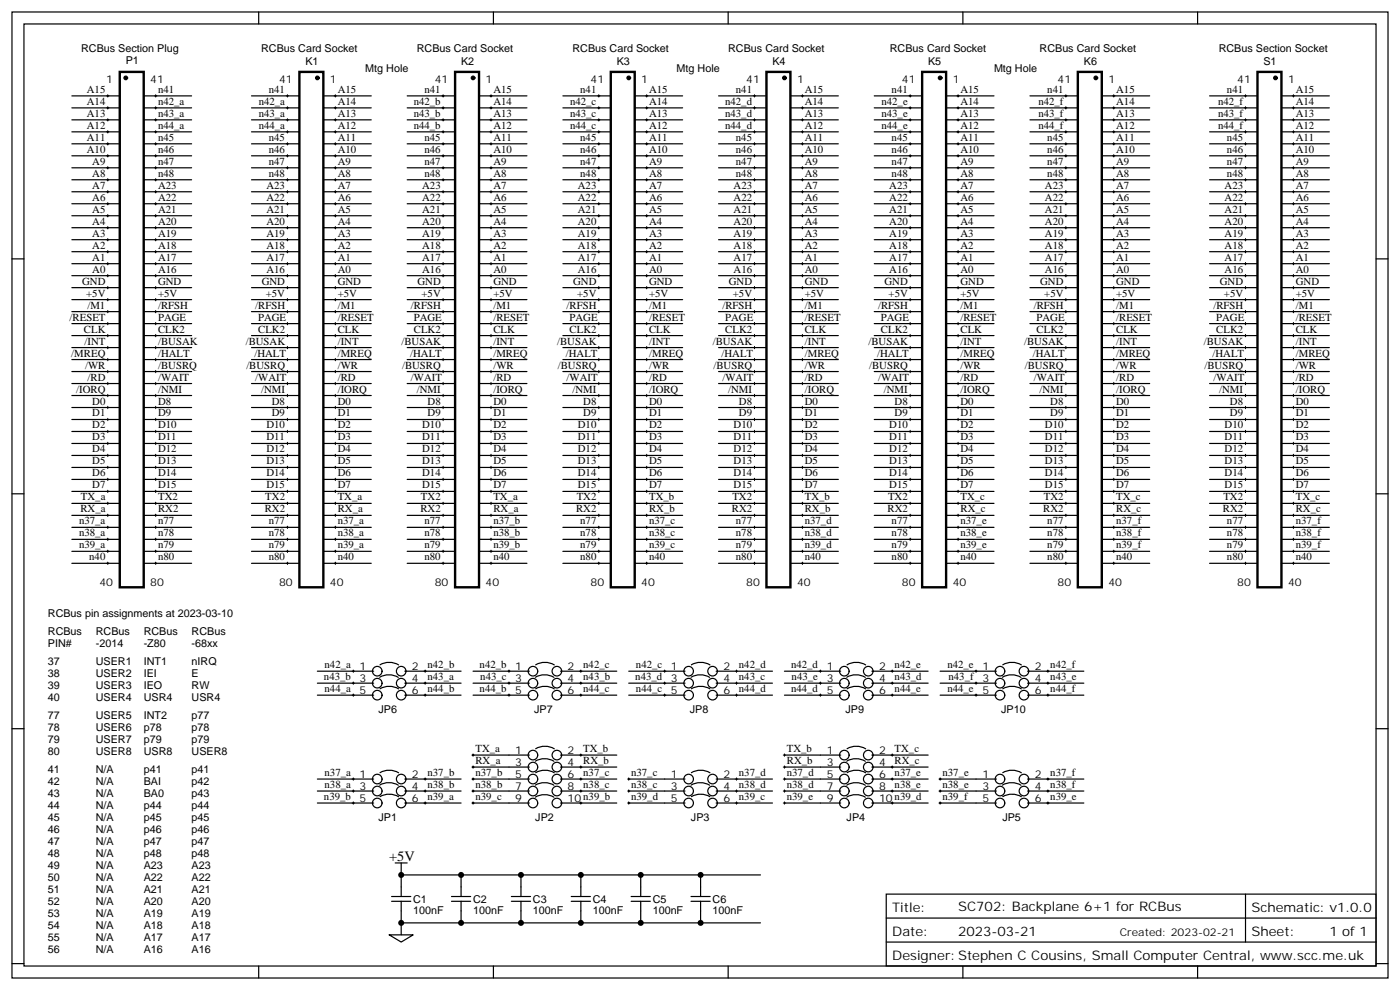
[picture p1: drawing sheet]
<svg xmlns="http://www.w3.org/2000/svg" width="412mm" height="291mm" viewBox="0 0 412 291" stroke-linecap="round" stroke-linejoin="round" font-family="sans-serif">
<defs><g id="words">
<text font-size="4.2" x="114.7" y="253.3">+5V</text>
<g font-size="3.9">
<text x="262.8" y="268.5">Title:</text>
<text x="282.2" y="268.1">SC702: Backplane 6+1 for RCBus</text>
<text x="368.7" y="268.5">Schematic: v1.0.0</text>
<text x="262.8" y="275.5">Date:</text>
<text x="282.2" y="275.5">2023-03-21</text>
<text x="368.7" y="275.5">Sheet:</text>
<text x="391.6" y="275.5">1 of 1</text>
<text x="262.8" y="282.6">Designer:Stephen C Cousins, Small Computer Central, www.scc.me.uk</text>
</g>
<g font-size="3.2">
<text x="23.9" y="15.3">RCBus Section Plug</text>
<text x="76.9" y="15.3">RCBus Card Socket</text>
<text x="122.8" y="15.3">RCBus Card Socket</text>
<text x="168.6" y="15.3">RCBus Card Socket</text>
<text x="214.5" y="15.3">RCBus Card Socket</text>
<text x="262.1" y="15.3">RCBus Card Socket</text>
<text x="306.2" y="15.3">RCBus Card Socket</text>
<text x="359" y="15.3">RCBus Section Socket</text>
<text x="37" y="18.9">P1</text>
<text x="90" y="19.2">K1</text>
<text x="107.6" y="21.2">Mtg Hole</text>
<text x="135.8" y="19.2">K2</text>
<text x="181.7" y="19.2">K3</text>
<text x="199.3" y="21.2">Mtg Hole</text>
<text x="227.5" y="19.2">K4</text>
<text x="273.4" y="19.2">K5</text>
<text x="292.8" y="21.2">Mtg Hole</text>
<text x="319.3" y="19.2">K6</text>
<text x="372.2" y="19.2">S1</text>
<text x="25.6" y="27.3">A15</text>
<text x="31.3" y="24.3">1</text>
<text x="44.3" y="24.3">41</text>
<text x="46.6" y="27.3">n41</text>
<text x="79.2" y="27.3">n41</text>
<text x="82.2" y="24.3">41</text>
<text x="97.2" y="24.3">1</text>
<text x="99.5" y="27.3">A15</text>
<text x="125.1" y="27.3">n41</text>
<text x="128.1" y="24.3">41</text>
<text x="143.1" y="24.3">1</text>
<text x="145.3" y="27.3">A15</text>
<text x="170.9" y="27.3">n41</text>
<text x="173.9" y="24.3">41</text>
<text x="188.9" y="24.3">1</text>
<text x="191.2" y="27.3">A15</text>
<text x="216.8" y="27.3">n41</text>
<text x="219.8" y="24.3">41</text>
<text x="234.8" y="24.3">1</text>
<text x="237.1" y="27.3">A15</text>
<text x="262.6" y="27.3">n41</text>
<text x="265.7" y="24.3">41</text>
<text x="280.6" y="24.3">1</text>
<text x="282.9" y="27.3">A15</text>
<text x="308.5" y="27.3">n41</text>
<text x="311.5" y="24.3">41</text>
<text x="326.5" y="24.3">1</text>
<text x="328.8" y="27.3">A15</text>
<text x="361.4" y="27.3">n41</text>
<text x="364.4" y="24.3">41</text>
<text x="379.4" y="24.3">1</text>
<text x="381.7" y="27.3">A15</text>
<text x="25.6" y="34.4">A13</text>
<text x="25.6" y="30.9">A14</text>
<text x="46.6" y="34.4">n43_a</text>
<text x="46.6" y="30.9">n42_a</text>
<text x="76.2" y="34.4">n43_a</text>
<text x="76.2" y="30.9">n42_a</text>
<text x="99.5" y="34.4">A13</text>
<text x="99.5" y="30.9">A14</text>
<text x="121.9" y="34.4">n43_b</text>
<text x="121.9" y="30.9">n42_b</text>
<text x="145.3" y="34.4">A13</text>
<text x="145.3" y="30.9">A14</text>
<text x="167.9" y="34.4">n43_c</text>
<text x="167.9" y="30.9">n42_c</text>
<text x="191.2" y="34.4">A13</text>
<text x="191.2" y="30.9">A14</text>
<text x="213.6" y="34.4">n43_d</text>
<text x="213.6" y="30.9">n42_d</text>
<text x="237.1" y="34.4">A13</text>
<text x="237.1" y="30.9">A14</text>
<text x="259.7" y="34.4">n43_e</text>
<text x="259.7" y="30.9">n42_e</text>
<text x="282.9" y="34.4">A13</text>
<text x="282.9" y="30.9">A14</text>
<text x="305.9" y="34.4">n43_f</text>
<text x="305.9" y="30.9">n42_f</text>
<text x="328.8" y="34.4">A13</text>
<text x="328.8" y="30.9">A14</text>
<text x="358.8" y="34.4">n43_f</text>
<text x="358.8" y="30.9">n42_f</text>
<text x="381.7" y="34.4">A13</text>
<text x="381.7" y="30.9">A14</text>
<text x="25.6" y="41.5">A11</text>
<text x="25.6" y="37.9">A12</text>
<text x="46.6" y="41.5">n45</text>
<text x="46.6" y="37.9">n44_a</text>
<text x="76.2" y="37.9">n44_a</text>
<text x="79.2" y="41.5">n45</text>
<text x="99.5" y="41.5">A11</text>
<text x="99.5" y="37.9">A12</text>
<text x="121.9" y="37.9">n44_b</text>
<text x="125.1" y="41.5">n45</text>
<text x="145.3" y="41.5">A11</text>
<text x="145.3" y="37.9">A12</text>
<text x="167.9" y="37.9">n44_c</text>
<text x="170.9" y="41.5">n45</text>
<text x="191.2" y="41.5">A11</text>
<text x="191.2" y="37.9">A12</text>
<text x="213.6" y="37.9">n44_d</text>
<text x="216.8" y="41.5">n45</text>
<text x="237.1" y="41.5">A11</text>
<text x="237.1" y="37.9">A12</text>
<text x="259.7" y="37.9">n44_e</text>
<text x="262.6" y="41.5">n45</text>
<text x="282.9" y="41.5">A11</text>
<text x="282.9" y="37.9">A12</text>
<text x="305.9" y="37.9">n44_f</text>
<text x="308.5" y="41.5">n45</text>
<text x="328.8" y="41.5">A11</text>
<text x="328.8" y="37.9">A12</text>
<text x="358.8" y="37.9">n44_f</text>
<text x="361.4" y="41.5">n45</text>
<text x="381.7" y="41.5">A11</text>
<text x="381.7" y="37.9">A12</text>
<text x="25.6" y="45">A10</text>
<text x="46.6" y="45">n46</text>
<text x="79.2" y="45">n46</text>
<text x="99.5" y="45">A10</text>
<text x="125.1" y="45">n46</text>
<text x="145.3" y="45">A10</text>
<text x="170.9" y="45">n46</text>
<text x="191.2" y="45">A10</text>
<text x="216.8" y="45">n46</text>
<text x="237.1" y="45">A10</text>
<text x="262.6" y="45">n46</text>
<text x="282.9" y="45">A10</text>
<text x="308.5" y="45">n46</text>
<text x="328.8" y="45">A10</text>
<text x="361.4" y="45">n46</text>
<text x="381.7" y="45">A10</text>
<text x="27.2" y="52">A8</text>
<text x="27.2" y="48.5">A9</text>
<text x="46.6" y="52">n48</text>
<text x="46.6" y="48.5">n47</text>
<text x="79.2" y="52">n48</text>
<text x="79.2" y="48.5">n47</text>
<text x="99.5" y="52">A8</text>
<text x="99.5" y="48.5">A9</text>
<text x="125.1" y="52">n48</text>
<text x="125.1" y="48.5">n47</text>
<text x="145.3" y="52">A8</text>
<text x="145.3" y="48.5">A9</text>
<text x="170.9" y="52">n48</text>
<text x="170.9" y="48.5">n47</text>
<text x="191.2" y="52">A8</text>
<text x="191.2" y="48.5">A9</text>
<text x="216.8" y="52">n48</text>
<text x="216.8" y="48.5">n47</text>
<text x="237.1" y="52">A8</text>
<text x="237.1" y="48.5">A9</text>
<text x="262.6" y="52">n48</text>
<text x="262.6" y="48.5">n47</text>
<text x="282.9" y="52">A8</text>
<text x="282.9" y="48.5">A9</text>
<text x="308.5" y="52">n48</text>
<text x="308.5" y="48.5">n47</text>
<text x="328.8" y="52">A8</text>
<text x="328.8" y="48.5">A9</text>
<text x="361.4" y="52">n48</text>
<text x="361.4" y="48.5">n47</text>
<text x="381.7" y="52">A8</text>
<text x="381.7" y="48.5">A9</text>
<text x="27.2" y="59.1">A6</text>
<text x="27.2" y="55.6">A7</text>
<text x="46.6" y="59.1">A22</text>
<text x="46.6" y="55.6">A23</text>
<text x="78.5" y="59.1">A22</text>
<text x="78.5" y="55.6">A23</text>
<text x="99.5" y="59.1">A6</text>
<text x="99.5" y="55.6">A7</text>
<text x="124.4" y="59.1">A22</text>
<text x="124.4" y="55.6">A23</text>
<text x="145.3" y="59.1">A6</text>
<text x="145.3" y="55.6">A7</text>
<text x="170.2" y="59.1">A22</text>
<text x="170.2" y="55.6">A23</text>
<text x="191.2" y="59.1">A6</text>
<text x="191.2" y="55.6">A7</text>
<text x="216.1" y="59.1">A22</text>
<text x="216.1" y="55.6">A23</text>
<text x="237.1" y="59.1">A6</text>
<text x="237.1" y="55.6">A7</text>
<text x="261.9" y="59.1">A22</text>
<text x="261.9" y="55.6">A23</text>
<text x="282.9" y="59.1">A6</text>
<text x="282.9" y="55.6">A7</text>
<text x="307.8" y="59.1">A22</text>
<text x="307.8" y="55.6">A23</text>
<text x="328.8" y="59.1">A6</text>
<text x="328.8" y="55.6">A7</text>
<text x="360.7" y="59.1">A22</text>
<text x="360.7" y="55.6">A23</text>
<text x="381.7" y="59.1">A6</text>
<text x="381.7" y="55.6">A7</text>
<text x="27.2" y="62.6">A5</text>
<text x="46.6" y="62.6">A21</text>
<text x="78.5" y="62.6">A21</text>
<text x="99.5" y="62.6">A5</text>
<text x="124.4" y="62.6">A21</text>
<text x="145.3" y="62.6">A5</text>
<text x="170.2" y="62.6">A21</text>
<text x="191.2" y="62.6">A5</text>
<text x="216.1" y="62.6">A21</text>
<text x="237.1" y="62.6">A5</text>
<text x="261.9" y="62.6">A21</text>
<text x="282.9" y="62.6">A5</text>
<text x="307.8" y="62.6">A21</text>
<text x="328.8" y="62.6">A5</text>
<text x="360.7" y="62.6">A21</text>
<text x="381.7" y="62.6">A5</text>
<text x="27.2" y="69.7">A3</text>
<text x="27.2" y="66.1">A4</text>
<text x="46.6" y="69.7">A19</text>
<text x="46.6" y="66.1">A20</text>
<text x="78.5" y="69.7">A19</text>
<text x="78.5" y="66.1">A20</text>
<text x="99.5" y="69.7">A3</text>
<text x="99.5" y="66.1">A4</text>
<text x="124.4" y="69.7">A19</text>
<text x="124.4" y="66.1">A20</text>
<text x="145.3" y="69.7">A3</text>
<text x="145.3" y="66.1">A4</text>
<text x="170.2" y="69.7">A19</text>
<text x="170.2" y="66.1">A20</text>
<text x="191.2" y="69.7">A3</text>
<text x="191.2" y="66.1">A4</text>
<text x="216.1" y="69.7">A19</text>
<text x="216.1" y="66.1">A20</text>
<text x="237.1" y="69.7">A3</text>
<text x="237.1" y="66.1">A4</text>
<text x="261.9" y="69.7">A19</text>
<text x="261.9" y="66.1">A20</text>
<text x="282.9" y="69.7">A3</text>
<text x="282.9" y="66.1">A4</text>
<text x="307.8" y="69.7">A19</text>
<text x="307.8" y="66.1">A20</text>
<text x="328.8" y="69.7">A3</text>
<text x="328.8" y="66.1">A4</text>
<text x="360.7" y="69.7">A19</text>
<text x="360.7" y="66.1">A20</text>
<text x="381.7" y="69.7">A3</text>
<text x="381.7" y="66.1">A4</text>
<text x="27.2" y="76.7">A1</text>
<text x="27.2" y="73.2">A2</text>
<text x="46.6" y="76.7">A17</text>
<text x="46.6" y="73.2">A18</text>
<text x="78.5" y="76.7">A17</text>
<text x="78.5" y="73.2">A18</text>
<text x="99.5" y="76.7">A1</text>
<text x="99.5" y="73.2">A2</text>
<text x="124.4" y="76.7">A17</text>
<text x="124.4" y="73.2">A18</text>
<text x="145.3" y="76.7">A1</text>
<text x="145.3" y="73.2">A2</text>
<text x="170.2" y="76.7">A17</text>
<text x="170.2" y="73.2">A18</text>
<text x="191.2" y="76.7">A1</text>
<text x="191.2" y="73.2">A2</text>
<text x="216.1" y="76.7">A17</text>
<text x="216.1" y="73.2">A18</text>
<text x="237.1" y="76.7">A1</text>
<text x="237.1" y="73.2">A2</text>
<text x="261.9" y="76.7">A17</text>
<text x="261.9" y="73.2">A18</text>
<text x="282.9" y="76.7">A1</text>
<text x="282.9" y="73.2">A2</text>
<text x="307.8" y="76.7">A17</text>
<text x="307.8" y="73.2">A18</text>
<text x="328.8" y="76.7">A1</text>
<text x="328.8" y="73.2">A2</text>
<text x="360.7" y="76.7">A17</text>
<text x="360.7" y="73.2">A18</text>
<text x="381.7" y="76.7">A1</text>
<text x="381.7" y="73.2">A2</text>
<text x="24.2" y="83.8">GND</text>
<text x="27.2" y="80.3">A0</text>
<text x="46.6" y="83.8">GND</text>
<text x="46.6" y="80.3">A16</text>
<text x="77.1" y="83.8">GND</text>
<text x="78.5" y="80.3">A16</text>
<text x="99.5" y="83.8">GND</text>
<text x="99.5" y="80.3">A0</text>
<text x="123" y="83.8">GND</text>
<text x="124.4" y="80.3">A16</text>
<text x="145.3" y="83.8">GND</text>
<text x="145.3" y="80.3">A0</text>
<text x="168.8" y="83.8">GND</text>
<text x="170.2" y="80.3">A16</text>
<text x="191.2" y="83.8">GND</text>
<text x="191.2" y="80.3">A0</text>
<text x="214.7" y="83.8">GND</text>
<text x="216.1" y="80.3">A16</text>
<text x="237.1" y="83.8">GND</text>
<text x="237.1" y="80.3">A0</text>
<text x="260.5" y="83.8">GND</text>
<text x="261.9" y="80.3">A16</text>
<text x="282.9" y="83.8">GND</text>
<text x="282.9" y="80.3">A0</text>
<text x="306.4" y="83.8">GND</text>
<text x="307.8" y="80.3">A16</text>
<text x="328.8" y="83.8">GND</text>
<text x="328.8" y="80.3">A0</text>
<text x="359.3" y="83.8">GND</text>
<text x="360.7" y="80.3">A16</text>
<text x="381.7" y="83.8">GND</text>
<text x="381.7" y="80.3">A0</text>
<text x="25.4" y="87.3">+5V</text>
<text x="46.6" y="87.3">+5V</text>
<text x="78.3" y="87.3">+5V</text>
<text x="99.5" y="87.3">+5V</text>
<text x="124.2" y="87.3">+5V</text>
<text x="145.3" y="87.3">+5V</text>
<text x="170" y="87.3">+5V</text>
<text x="191.2" y="87.3">+5V</text>
<text x="215.9" y="87.3">+5V</text>
<text x="237.1" y="87.3">+5V</text>
<text x="261.8" y="87.3">+5V</text>
<text x="282.9" y="87.3">+5V</text>
<text x="307.6" y="87.3">+5V</text>
<text x="328.8" y="87.3">+5V</text>
<text x="360.5" y="87.3">+5V</text>
<text x="381.7" y="87.3">+5V</text>
<text x="20.5" y="94.4">/RESET</text>
<text x="25.7" y="90.8">/M1</text>
<text x="46.6" y="94.4">PAGE</text>
<text x="46.6" y="90.8">/RFSH</text>
<text x="75.2" y="90.8">/RFSH</text>
<text x="76" y="94.4">PAGE</text>
<text x="99.5" y="94.4">/RESET</text>
<text x="99.5" y="90.8">/M1</text>
<text x="121.1" y="90.8">/RFSH</text>
<text x="121.9" y="94.4">PAGE</text>
<text x="145.3" y="94.4">/RESET</text>
<text x="145.3" y="90.8">/M1</text>
<text x="166.9" y="90.8">/RFSH</text>
<text x="167.7" y="94.4">PAGE</text>
<text x="191.2" y="94.4">/RESET</text>
<text x="191.2" y="90.8">/M1</text>
<text x="212.8" y="90.8">/RFSH</text>
<text x="213.6" y="94.4">PAGE</text>
<text x="237.1" y="94.4">/RESET</text>
<text x="237.1" y="90.8">/M1</text>
<text x="258.6" y="90.8">/RFSH</text>
<text x="259.5" y="94.4">PAGE</text>
<text x="282.9" y="94.4">/RESET</text>
<text x="282.9" y="90.8">/M1</text>
<text x="304.5" y="90.8">/RFSH</text>
<text x="305.3" y="94.4">PAGE</text>
<text x="328.8" y="94.4">/RESET</text>
<text x="328.8" y="90.8">/M1</text>
<text x="357.4" y="90.8">/RFSH</text>
<text x="358.2" y="94.4">PAGE</text>
<text x="381.7" y="94.4">/RESET</text>
<text x="381.7" y="90.8">/M1</text>
<text x="24.7" y="97.9">CLK</text>
<text x="24.9" y="101.4">/INT</text>
<text x="46.6" y="97.9">CLK2</text>
<text x="46.6" y="101.4">/BUSAK</text>
<text x="72.4" y="101.4">/BUSAK</text>
<text x="76.1" y="97.9">CLK2</text>
<text x="99.5" y="101.4">/INT</text>
<text x="99.5" y="97.9">CLK</text>
<text x="118.2" y="101.4">/BUSAK</text>
<text x="121.9" y="97.9">CLK2</text>
<text x="145.3" y="101.4">/INT</text>
<text x="145.3" y="97.9">CLK</text>
<text x="164.1" y="101.4">/BUSAK</text>
<text x="167.8" y="97.9">CLK2</text>
<text x="191.2" y="101.4">/INT</text>
<text x="191.2" y="97.9">CLK</text>
<text x="210" y="101.4">/BUSAK</text>
<text x="213.6" y="97.9">CLK2</text>
<text x="237.1" y="101.4">/INT</text>
<text x="237.1" y="97.9">CLK</text>
<text x="255.8" y="101.4">/BUSAK</text>
<text x="259.5" y="97.9">CLK2</text>
<text x="282.9" y="101.4">/INT</text>
<text x="282.9" y="97.9">CLK</text>
<text x="301.7" y="101.4">/BUSAK</text>
<text x="305.4" y="97.9">CLK2</text>
<text x="328.8" y="101.4">/INT</text>
<text x="328.8" y="97.9">CLK</text>
<text x="354.6" y="101.4">/BUSAK</text>
<text x="358.3" y="97.9">CLK2</text>
<text x="381.7" y="101.4">/INT</text>
<text x="381.7" y="97.9">CLK</text>
<text x="21" y="105">/MREQ</text>
<text x="46.6" y="105">/HALT</text>
<text x="74.9" y="105">/HALT</text>
<text x="99.5" y="105">/MREQ</text>
<text x="120.8" y="105">/HALT</text>
<text x="145.3" y="105">/MREQ</text>
<text x="166.7" y="105">/HALT</text>
<text x="191.2" y="105">/MREQ</text>
<text x="212.5" y="105">/HALT</text>
<text x="237.1" y="105">/MREQ</text>
<text x="258.4" y="105">/HALT</text>
<text x="282.9" y="105">/MREQ</text>
<text x="304.2" y="105">/HALT</text>
<text x="328.8" y="105">/MREQ</text>
<text x="357.2" y="105">/HALT</text>
<text x="381.7" y="105">/MREQ</text>
<text x="25.1" y="108.5">/WR</text>
<text x="25.8" y="112">/RD</text>
<text x="46.6" y="112">/WAIT</text>
<text x="46.6" y="108.5">/BUSRQ</text>
<text x="72.6" y="108.5">/BUSRQ</text>
<text x="75.2" y="112">/WAIT</text>
<text x="99.5" y="112">/RD</text>
<text x="99.5" y="108.5">/WR</text>
<text x="118.4" y="108.5">/BUSRQ</text>
<text x="121.1" y="112">/WAIT</text>
<text x="145.3" y="112">/RD</text>
<text x="145.3" y="108.5">/WR</text>
<text x="164.3" y="108.5">/BUSRQ</text>
<text x="166.9" y="112">/WAIT</text>
<text x="191.2" y="112">/RD</text>
<text x="191.2" y="108.5">/WR</text>
<text x="210.1" y="108.5">/BUSRQ</text>
<text x="212.8" y="112">/WAIT</text>
<text x="237.1" y="112">/RD</text>
<text x="237.1" y="108.5">/WR</text>
<text x="256" y="108.5">/BUSRQ</text>
<text x="258.6" y="112">/WAIT</text>
<text x="282.9" y="112">/RD</text>
<text x="282.9" y="108.5">/WR</text>
<text x="301.9" y="108.5">/BUSRQ</text>
<text x="304.5" y="112">/WAIT</text>
<text x="328.8" y="112">/RD</text>
<text x="328.8" y="108.5">/WR</text>
<text x="354.8" y="108.5">/BUSRQ</text>
<text x="357.4" y="112">/WAIT</text>
<text x="381.7" y="112">/RD</text>
<text x="381.7" y="108.5">/WR</text>
<text x="22.4" y="115.5">/IORQ</text>
<text x="27.2" y="119.1">D0</text>
<text x="46.6" y="119.1">D8</text>
<text x="46.6" y="115.5">/NMI</text>
<text x="76.9" y="115.5">/NMI</text>
<text x="80.1" y="119.1">D8</text>
<text x="99.5" y="119.1">D0</text>
<text x="99.5" y="115.5">/IORQ</text>
<text x="122.8" y="115.5">/NMI</text>
<text x="125.9" y="119.1">D8</text>
<text x="145.3" y="119.1">D0</text>
<text x="145.3" y="115.5">/IORQ</text>
<text x="168.6" y="115.5">/NMI</text>
<text x="171.8" y="119.1">D8</text>
<text x="191.2" y="119.1">D0</text>
<text x="191.2" y="115.5">/IORQ</text>
<text x="214.5" y="115.5">/NMI</text>
<text x="217.7" y="119.1">D8</text>
<text x="237.1" y="119.1">D0</text>
<text x="237.1" y="115.5">/IORQ</text>
<text x="260.4" y="115.5">/NMI</text>
<text x="263.5" y="119.1">D8</text>
<text x="282.9" y="119.1">D0</text>
<text x="282.9" y="115.5">/IORQ</text>
<text x="306.2" y="115.5">/NMI</text>
<text x="309.4" y="119.1">D8</text>
<text x="328.8" y="119.1">D0</text>
<text x="328.8" y="115.5">/IORQ</text>
<text x="359.1" y="115.5">/NMI</text>
<text x="362.3" y="119.1">D8</text>
<text x="381.7" y="119.1">D0</text>
<text x="381.7" y="115.5">/IORQ</text>
<text x="27.2" y="122.6">D1</text>
<text x="46.6" y="122.6">D9</text>
<text x="80.1" y="122.6">D9</text>
<text x="99.5" y="122.6">D1</text>
<text x="125.9" y="122.6">D9</text>
<text x="145.3" y="122.6">D1</text>
<text x="171.8" y="122.6">D9</text>
<text x="191.2" y="122.6">D1</text>
<text x="217.7" y="122.6">D9</text>
<text x="237.1" y="122.6">D1</text>
<text x="263.5" y="122.6">D9</text>
<text x="282.9" y="122.6">D1</text>
<text x="309.4" y="122.6">D9</text>
<text x="328.8" y="122.6">D1</text>
<text x="362.3" y="122.6">D9</text>
<text x="381.7" y="122.6">D1</text>
<text x="27.2" y="129.6">D3</text>
<text x="27.2" y="126.1">D2</text>
<text x="46.6" y="129.6">D11</text>
<text x="46.6" y="126.1">D10</text>
<text x="78.5" y="129.6">D11</text>
<text x="78.5" y="126.1">D10</text>
<text x="99.5" y="129.6">D3</text>
<text x="99.5" y="126.1">D2</text>
<text x="124.4" y="129.6">D11</text>
<text x="124.4" y="126.1">D10</text>
<text x="145.3" y="129.6">D3</text>
<text x="145.3" y="126.1">D2</text>
<text x="170.2" y="129.6">D11</text>
<text x="170.2" y="126.1">D10</text>
<text x="191.2" y="129.6">D3</text>
<text x="191.2" y="126.1">D2</text>
<text x="216.1" y="129.6">D11</text>
<text x="216.1" y="126.1">D10</text>
<text x="237.1" y="129.6">D3</text>
<text x="237.1" y="126.1">D2</text>
<text x="261.9" y="129.6">D11</text>
<text x="261.9" y="126.1">D10</text>
<text x="282.9" y="129.6">D3</text>
<text x="282.9" y="126.1">D2</text>
<text x="307.8" y="129.6">D11</text>
<text x="307.8" y="126.1">D10</text>
<text x="328.8" y="129.6">D3</text>
<text x="328.8" y="126.1">D2</text>
<text x="360.7" y="129.6">D11</text>
<text x="360.7" y="126.1">D10</text>
<text x="381.7" y="129.6">D3</text>
<text x="381.7" y="126.1">D2</text>
<text x="27.2" y="136.7">D5</text>
<text x="27.2" y="133.2">D4</text>
<text x="46.6" y="136.7">D13</text>
<text x="46.6" y="133.2">D12</text>
<text x="78.5" y="136.7">D13</text>
<text x="78.5" y="133.2">D12</text>
<text x="99.5" y="136.7">D5</text>
<text x="99.5" y="133.2">D4</text>
<text x="124.4" y="136.7">D13</text>
<text x="124.4" y="133.2">D12</text>
<text x="145.3" y="136.7">D5</text>
<text x="145.3" y="133.2">D4</text>
<text x="170.2" y="136.7">D13</text>
<text x="170.2" y="133.2">D12</text>
<text x="191.2" y="136.7">D5</text>
<text x="191.2" y="133.2">D4</text>
<text x="216.1" y="136.7">D13</text>
<text x="216.1" y="133.2">D12</text>
<text x="237.1" y="136.7">D5</text>
<text x="237.1" y="133.2">D4</text>
<text x="261.9" y="136.7">D13</text>
<text x="261.9" y="133.2">D12</text>
<text x="282.9" y="136.7">D5</text>
<text x="282.9" y="133.2">D4</text>
<text x="307.8" y="136.7">D13</text>
<text x="307.8" y="133.2">D12</text>
<text x="328.8" y="136.7">D5</text>
<text x="328.8" y="133.2">D4</text>
<text x="360.7" y="136.7">D13</text>
<text x="360.7" y="133.2">D12</text>
<text x="381.7" y="136.7">D5</text>
<text x="381.7" y="133.2">D4</text>
<text x="27.2" y="143.8">D7</text>
<text x="27.2" y="140.2">D6</text>
<text x="46.6" y="143.8">D15</text>
<text x="46.6" y="140.2">D14</text>
<text x="78.5" y="143.8">D15</text>
<text x="78.5" y="140.2">D14</text>
<text x="99.5" y="143.8">D7</text>
<text x="99.5" y="140.2">D6</text>
<text x="124.4" y="143.8">D15</text>
<text x="124.4" y="140.2">D14</text>
<text x="145.3" y="143.8">D7</text>
<text x="145.3" y="140.2">D6</text>
<text x="170.2" y="143.8">D15</text>
<text x="170.2" y="140.2">D14</text>
<text x="191.2" y="143.8">D7</text>
<text x="191.2" y="140.2">D6</text>
<text x="216.1" y="143.8">D15</text>
<text x="216.1" y="140.2">D14</text>
<text x="237.1" y="143.8">D7</text>
<text x="237.1" y="140.2">D6</text>
<text x="261.9" y="143.8">D15</text>
<text x="261.9" y="140.2">D14</text>
<text x="282.9" y="143.8">D7</text>
<text x="282.9" y="140.2">D6</text>
<text x="307.8" y="143.8">D15</text>
<text x="307.8" y="140.2">D14</text>
<text x="328.8" y="143.8">D7</text>
<text x="328.8" y="140.2">D6</text>
<text x="360.7" y="143.8">D15</text>
<text x="360.7" y="140.2">D14</text>
<text x="381.7" y="143.8">D7</text>
<text x="381.7" y="140.2">D6</text>
<text x="23.8" y="147.3">TX_a</text>
<text x="46.6" y="147.3">TX2</text>
<text x="78.2" y="147.3">TX2</text>
<text x="99.5" y="147.3">TX_a</text>
<text x="124" y="147.3">TX2</text>
<text x="145.3" y="147.3">TX_a</text>
<text x="169.9" y="147.3">TX2</text>
<text x="191.2" y="147.3">TX_b</text>
<text x="215.7" y="147.3">TX2</text>
<text x="237.1" y="147.3">TX_b</text>
<text x="261.6" y="147.3">TX2</text>
<text x="282.9" y="147.3">TX_c</text>
<text x="307.5" y="147.3">TX2</text>
<text x="328.8" y="147.3">TX_c</text>
<text x="360.4" y="147.3">TX2</text>
<text x="381.7" y="147.3">TX_c</text>
<text x="23.3" y="154.3">n37_a</text>
<text x="23.7" y="150.8">RX_a</text>
<text x="46.6" y="150.8">RX2</text>
<text x="46.6" y="154.3">n77</text>
<text x="78" y="150.8">RX2</text>
<text x="79.2" y="154.3">n77</text>
<text x="99.5" y="154.3">n37_a</text>
<text x="99.5" y="150.8">RX_a</text>
<text x="123.9" y="150.8">RX2</text>
<text x="125.1" y="154.3">n77</text>
<text x="145.3" y="154.3">n37_b</text>
<text x="145.3" y="150.8">RX_a</text>
<text x="169.7" y="150.8">RX2</text>
<text x="170.9" y="154.3">n77</text>
<text x="191.2" y="154.3">n37_c</text>
<text x="191.2" y="150.8">RX_b</text>
<text x="215.6" y="150.8">RX2</text>
<text x="216.8" y="154.3">n77</text>
<text x="237.1" y="154.3">n37_d</text>
<text x="237.1" y="150.8">RX_b</text>
<text x="261.4" y="150.8">RX2</text>
<text x="262.6" y="154.3">n77</text>
<text x="282.9" y="154.3">n37_e</text>
<text x="282.9" y="150.8">RX_c</text>
<text x="307.3" y="150.8">RX2</text>
<text x="308.5" y="154.3">n77</text>
<text x="328.8" y="154.3">n37_f</text>
<text x="328.8" y="150.8">RX_c</text>
<text x="360.2" y="150.8">RX2</text>
<text x="361.4" y="154.3">n77</text>
<text x="381.7" y="154.3">n37_f</text>
<text x="381.7" y="150.8">RX_c</text>
<text x="23.3" y="161.4">n39_a</text>
<text x="23.3" y="157.9">n38_a</text>
<text x="46.6" y="161.4">n79</text>
<text x="46.6" y="157.9">n78</text>
<text x="79.2" y="161.4">n79</text>
<text x="79.2" y="157.9">n78</text>
<text x="99.5" y="161.4">n39_a</text>
<text x="99.5" y="157.9">n38_a</text>
<text x="125.1" y="161.4">n79</text>
<text x="125.1" y="157.9">n78</text>
<text x="145.3" y="161.4">n39_b</text>
<text x="145.3" y="157.9">n38_b</text>
<text x="170.9" y="161.4">n79</text>
<text x="170.9" y="157.9">n78</text>
<text x="191.2" y="161.4">n39_c</text>
<text x="191.2" y="157.9">n38_c</text>
<text x="216.8" y="161.4">n79</text>
<text x="216.8" y="157.9">n78</text>
<text x="237.1" y="161.4">n39_d</text>
<text x="237.1" y="157.9">n38_d</text>
<text x="262.6" y="161.4">n79</text>
<text x="262.6" y="157.9">n78</text>
<text x="282.9" y="161.4">n39_e</text>
<text x="282.9" y="157.9">n38_e</text>
<text x="308.5" y="161.4">n79</text>
<text x="308.5" y="157.9">n78</text>
<text x="328.8" y="161.4">n39_f</text>
<text x="328.8" y="157.9">n38_f</text>
<text x="361.4" y="161.4">n79</text>
<text x="361.4" y="157.9">n78</text>
<text x="381.7" y="161.4">n39_f</text>
<text x="381.7" y="157.9">n38_f</text>
<text x="26.3" y="164.9">n40</text>
<text x="46.6" y="164.9">n80</text>
<text x="79.2" y="164.9">n80</text>
<text x="99.5" y="164.9">n40</text>
<text x="125.1" y="164.9">n80</text>
<text x="145.3" y="164.9">n40</text>
<text x="170.9" y="164.9">n80</text>
<text x="191.2" y="164.9">n40</text>
<text x="216.8" y="164.9">n80</text>
<text x="237.1" y="164.9">n40</text>
<text x="262.6" y="164.9">n80</text>
<text x="282.9" y="164.9">n40</text>
<text x="308.5" y="164.9">n80</text>
<text x="328.8" y="164.9">n40</text>
<text x="361.4" y="164.9">n80</text>
<text x="381.7" y="164.9">n40</text>
<text x="29.3" y="172.5">40</text>
<text x="44.3" y="172.5">80</text>
<text x="82.2" y="172.5">80</text>
<text x="97.2" y="172.5">40</text>
<text x="128.1" y="172.5">80</text>
<text x="143.1" y="172.5">40</text>
<text x="173.9" y="172.5">80</text>
<text x="188.9" y="172.5">40</text>
<text x="219.8" y="172.5">80</text>
<text x="234.8" y="172.5">40</text>
<text x="265.7" y="172.5">80</text>
<text x="280.6" y="172.5">40</text>
<text x="311.5" y="172.5">80</text>
<text x="326.5" y="172.5">40</text>
<text x="364.4" y="172.5">80</text>
<text x="379.4" y="172.5">40</text>
<text x="14.1" y="181.7">RCBus pin assignments at 2023-03-10</text>
<text x="14.1" y="187">RCBus</text>
<text x="14.1" y="190.5">PIN#</text>
<text x="28.2" y="187">RCBus</text>
<text x="28.2" y="190.5">-2014</text>
<text x="42.3" y="187">RCBus</text>
<text x="42.3" y="190.5">-Z80</text>
<text x="56.4" y="187">RCBus</text>
<text x="56.4" y="190.5">-68xx</text>
<text x="14.1" y="195.8">37</text>
<text x="28.2" y="195.8">USER1</text>
<text x="42.3" y="195.8">INT1</text>
<text x="56.4" y="195.8">nIRQ</text>
<text x="95.6" y="196.7">n42_a</text>
<text x="105.9" y="197.2">1</text>
<text x="121.4" y="197.2">2</text>
<text x="125.9" y="196.7">n42_b</text>
<text x="141.3" y="196.7">n42_b</text>
<text x="151.8" y="197.2">1</text>
<text x="167.2" y="197.2">2</text>
<text x="171.8" y="196.7">n42_c</text>
<text x="187.3" y="196.7">n42_c</text>
<text x="197.7" y="197.2">1</text>
<text x="213.1" y="197.2">2</text>
<text x="217.7" y="196.7">n42_d</text>
<text x="233" y="196.7">n42_d</text>
<text x="243.5" y="197.2">1</text>
<text x="258.9" y="197.2">2</text>
<text x="263.5" y="196.7">n42_e</text>
<text x="279.1" y="196.7">n42_e</text>
<text x="289.4" y="197.2">1</text>
<text x="304.8" y="197.2">2</text>
<text x="309.4" y="196.7">n42_f</text>
<text x="14.1" y="199.3">38</text>
<text x="14.1" y="202.8">39</text>
<text x="28.2" y="199.3">USER2</text>
<text x="28.2" y="202.8">USER3</text>
<text x="42.3" y="199.3">IEI</text>
<text x="42.3" y="202.8">IEO</text>
<text x="56.4" y="199.3">E</text>
<text x="56.4" y="202.8">RW</text>
<text x="95.4" y="200.2">n43_b</text>
<text x="95.6" y="203.7">n44_a</text>
<text x="105.9" y="200.7">3</text>
<text x="121.4" y="200.7">4</text>
<text x="125.9" y="200.2">n43_a</text>
<text x="125.9" y="203.7">n44_b</text>
<text x="141.3" y="203.7">n44_b</text>
<text x="141.5" y="200.2">n43_c</text>
<text x="151.8" y="200.7">3</text>
<text x="167.2" y="200.7">4</text>
<text x="171.8" y="203.7">n44_c</text>
<text x="171.8" y="200.2">n43_b</text>
<text x="187.1" y="200.2">n43_d</text>
<text x="187.3" y="203.7">n44_c</text>
<text x="197.7" y="200.7">3</text>
<text x="213.1" y="200.7">4</text>
<text x="217.7" y="200.2">n43_c</text>
<text x="217.7" y="203.7">n44_d</text>
<text x="233" y="203.7">n44_d</text>
<text x="233.2" y="200.2">n43_e</text>
<text x="243.5" y="200.7">3</text>
<text x="258.9" y="200.7">4</text>
<text x="263.5" y="200.2">n43_d</text>
<text x="263.5" y="203.7">n44_e</text>
<text x="279.1" y="203.7">n44_e</text>
<text x="279.4" y="200.2">n43_f</text>
<text x="289.4" y="200.7">3</text>
<text x="304.8" y="200.7">4</text>
<text x="309.4" y="200.2">n43_e</text>
<text x="309.4" y="203.7">n44_f</text>
<text x="14.1" y="206.4">40</text>
<text x="28.2" y="206.4">USER4</text>
<text x="42.3" y="206.4">USR4</text>
<text x="56.4" y="206.4">USR4</text>
<text x="105.9" y="204.3">5</text>
<text x="111.5" y="209.9">JP6</text>
<text x="121.4" y="204.3">6</text>
<text x="151.8" y="204.3">5</text>
<text x="157.3" y="209.9">JP7</text>
<text x="167.2" y="204.3">6</text>
<text x="197.7" y="204.3">5</text>
<text x="203.2" y="209.9">JP8</text>
<text x="213.1" y="204.3">6</text>
<text x="243.5" y="204.3">5</text>
<text x="249.1" y="209.9">JP9</text>
<text x="258.9" y="204.3">6</text>
<text x="289.4" y="204.3">5</text>
<text x="294.9" y="209.9">JP10</text>
<text x="304.8" y="204.3">6</text>
<text x="14.1" y="211.7">77</text>
<text x="14.1" y="215.2">78</text>
<text x="28.2" y="211.7">USER5</text>
<text x="28.2" y="215.2">USER6</text>
<text x="42.3" y="211.7">INT2</text>
<text x="42.3" y="215.2">p78</text>
<text x="56.4" y="211.7">p77</text>
<text x="56.4" y="215.2">p78</text>
<text x="14.1" y="218.7">79</text>
<text x="28.2" y="218.7">USER7</text>
<text x="42.3" y="218.7">p79</text>
<text x="56.4" y="218.7">p79</text>
<text x="140.1" y="221.4">TX_a</text>
<text x="151.8" y="221.9">1</text>
<text x="167.2" y="221.9">2</text>
<text x="171.8" y="221.4">TX_b</text>
<text x="231.8" y="221.4">TX_b</text>
<text x="243.5" y="221.9">1</text>
<text x="258.9" y="221.9">2</text>
<text x="263.5" y="221.4">TX_c</text>
<text x="14.1" y="227.5">41</text>
<text x="14.1" y="222.2">80</text>
<text x="28.2" y="222.2">USER8</text>
<text x="28.2" y="227.5">N/A</text>
<text x="42.3" y="227.5">p41</text>
<text x="42.3" y="222.2">USR8</text>
<text x="56.4" y="222.2">USER8</text>
<text x="56.4" y="227.5">p41</text>
<text x="140.1" y="224.9">RX_a</text>
<text x="151.8" y="225.4">3</text>
<text x="167.2" y="225.4">4</text>
<text x="171.8" y="224.9">RX_b</text>
<text x="231.8" y="224.9">RX_b</text>
<text x="243.5" y="225.4">3</text>
<text x="258.9" y="225.4">4</text>
<text x="263.5" y="224.9">RX_c</text>
<text x="14.1" y="231.1">42</text>
<text x="28.2" y="231.1">N/A</text>
<text x="42.3" y="231.1">BAI</text>
<text x="56.4" y="231.1">p42</text>
<text x="95.6" y="232">n38_a</text>
<text x="95.6" y="228.4">n37_a</text>
<text x="105.9" y="229">1</text>
<text x="105.9" y="232.5">3</text>
<text x="121.4" y="229">2</text>
<text x="121.4" y="232.5">4</text>
<text x="125.9" y="232">n38_b</text>
<text x="125.9" y="228.4">n37_b</text>
<text x="140.1" y="232">n38_b</text>
<text x="140.1" y="228.4">n37_b</text>
<text x="151.8" y="229">5</text>
<text x="151.8" y="232.5">7</text>
<text x="167.2" y="229">6</text>
<text x="167.2" y="232.5">8</text>
<text x="171.8" y="232">n38_c</text>
<text x="171.8" y="228.4">n37_c</text>
<text x="185.9" y="232">n38_c</text>
<text x="185.9" y="228.4">n37_c</text>
<text x="197.7" y="229">1</text>
<text x="197.7" y="232.5">3</text>
<text x="213.1" y="229">2</text>
<text x="213.1" y="232.5">4</text>
<text x="217.7" y="232">n38_d</text>
<text x="217.7" y="228.4">n37_d</text>
<text x="231.8" y="232">n38_d</text>
<text x="231.8" y="228.4">n37_d</text>
<text x="243.5" y="229">5</text>
<text x="243.5" y="232.5">7</text>
<text x="258.9" y="229">6</text>
<text x="258.9" y="232.5">8</text>
<text x="263.5" y="232">n38_e</text>
<text x="263.5" y="228.4">n37_e</text>
<text x="277.6" y="232">n38_e</text>
<text x="277.6" y="228.4">n37_e</text>
<text x="289.4" y="229">1</text>
<text x="289.4" y="232.5">3</text>
<text x="304.8" y="229">2</text>
<text x="304.8" y="232.5">4</text>
<text x="309.4" y="232">n38_f</text>
<text x="309.4" y="228.4">n37_f</text>
<text x="14.1" y="234.6">43</text>
<text x="14.1" y="238.1">44</text>
<text x="28.2" y="234.6">N/A</text>
<text x="28.2" y="238.1">N/A</text>
<text x="42.3" y="234.6">BA0</text>
<text x="42.3" y="238.1">p44</text>
<text x="56.4" y="238.1">p44</text>
<text x="56.4" y="234.6">p43</text>
<text x="95.4" y="235.5">n39_b</text>
<text x="105.9" y="236">5</text>
<text x="121.4" y="236">6</text>
<text x="125.9" y="235.5">n39_a</text>
<text x="140.1" y="235.5">n39_c</text>
<text x="151.8" y="236">9</text>
<text x="167.2" y="236">10 n39_b</text>
<text x="185.9" y="235.5">n39_d</text>
<text x="197.7" y="236">5</text>
<text x="213.1" y="236">6</text>
<text x="217.7" y="235.5">n39_c</text>
<text x="231.8" y="235.5">n39_e</text>
<text x="243.5" y="236">9</text>
<text x="258.9" y="236">10 n39_d</text>
<text x="277.6" y="235.5">n39_f</text>
<text x="289.4" y="236">5</text>
<text x="304.8" y="236">6</text>
<text x="309.4" y="235.5">n39_e</text>
<text x="14.1" y="241.7">45</text>
<text x="14.1" y="245.2">46</text>
<text x="28.2" y="241.7">N/A</text>
<text x="28.2" y="245.2">N/A</text>
<text x="42.3" y="241.7">p45</text>
<text x="42.3" y="245.2">p46</text>
<text x="56.4" y="245.2">p46</text>
<text x="56.4" y="241.7">p45</text>
<text x="111.5" y="241.7">JP1</text>
<text x="157.7" y="241.7">JP2</text>
<text x="203.5" y="241.7">JP3</text>
<text x="249.4" y="241.7">JP4</text>
<text x="295.3" y="241.7">JP5</text>
<text x="14.1" y="248.7">47</text>
<text x="28.2" y="248.7">N/A</text>
<text x="42.3" y="248.7">p47</text>
<text x="56.4" y="248.7">p47</text>
<text x="14.1" y="252.2">48</text>
<text x="14.1" y="255.8">49</text>
<text x="28.2" y="255.8">N/A</text>
<text x="28.2" y="252.2">N/A</text>
<text x="42.3" y="252.2">p48</text>
<text x="42.3" y="255.8">A23</text>
<text x="56.4" y="255.8">A23</text>
<text x="56.4" y="252.2">p48</text>
<text x="14.1" y="259.3">50</text>
<text x="14.1" y="262.8">51</text>
<text x="28.2" y="259.3">N/A</text>
<text x="28.2" y="262.8">N/A</text>
<text x="42.3" y="262.8">A21</text>
<text x="42.3" y="259.3">A22</text>
<text x="56.4" y="259.3">A22</text>
<text x="56.4" y="262.8">A21</text>
<text x="14.1" y="266.3">52</text>
<text x="14.1" y="269.9">53</text>
<text x="28.2" y="266.3">N/A</text>
<text x="28.2" y="269.9">N/A</text>
<text x="42.3" y="269.9">A19</text>
<text x="42.3" y="266.3">A20</text>
<text x="56.4" y="266.3">A20</text>
<text x="56.4" y="269.9">A19</text>
<text x="121.7" y="268.9">100nF</text>
<text x="121.7" y="265.7">C1</text>
<text x="139.3" y="268.9">100nF</text>
<text x="139.3" y="265.7">C2</text>
<text x="157" y="268.9">100nF</text>
<text x="157" y="265.7">C3</text>
<text x="174.6" y="268.9">100nF</text>
<text x="174.6" y="265.7">C4</text>
<text x="192.3" y="268.9">100nF</text>
<text x="192.3" y="265.7">C5</text>
<text x="209.9" y="268.9">100nF</text>
<text x="209.9" y="265.7">C6</text>
<text x="14.1" y="273.4">54</text>
<text x="28.2" y="273.4">N/A</text>
<text x="42.3" y="273.4">A18</text>
<text x="56.4" y="273.4">A18</text>
<text x="329.8" y="275.5">Created: 2023-02-21</text>
<text x="14.1" y="276.9">55</text>
<text x="14.1" y="280.5">56</text>
<text x="28.2" y="276.9">N/A</text>
<text x="28.2" y="280.5">N/A</text>
<text x="42.3" y="280.5">A16</text>
<text x="42.3" y="276.9">A17</text>
<text x="56.4" y="276.9">A17</text>
<text x="56.4" y="280.5">A16</text>
</g>
</g></defs>
<g fill="none" stroke="#000" stroke-width=".35">
<path d="M3.5 3.5h405.4v284.4h-405.4zM7.1 7.1h398.2v277.2h-398.2zM76.2 3.5v3.6M145.3 3.5v3.6M214.5 3.5v3.6M283.6 3.5v3.6M352.8 3.5v3.6M21.2 28.2h14.1M21.2 31.8h14.1M21.2 35.3h14.1M21.2 38.8h14.1M42.3 28.2h14.1"/>
<path d="M42.3 31.8h14.1M42.3 35.3h14.1M42.3 38.8h14.1M74.1 28.2h14.1M74.1 31.8h14.1M74.1 35.3h14.1M74.1 38.8h14.1M95.2 28.2h14.2M95.2 31.8h14.2M95.2 35.3h14.2M95.2 38.8h14.2M119.9 28.2h14.2"/>
<path d="M119.9 31.8h14.2M119.9 35.3h14.2M119.9 38.8h14.2M141.1 28.2h14.1M141.1 31.8h14.1M141.1 35.3h14.1M141.1 38.8h14.1M165.8 28.2h14.1M165.8 31.8h14.1M165.8 35.3h14.1M165.8 38.8h14.1M187 28.2h14.1"/>
<path d="M187 31.8h14.1M187 35.3h14.1M187 38.8h14.1M211.7 28.2h14.1M211.7 31.8h14.1M211.7 35.3h14.1M211.7 38.8h14.1M232.8 28.2h14.1M232.8 31.8h14.1M232.8 35.3h14.1M232.8 38.8h14.1M257.5 28.2h14.1"/>
<path d="M257.5 31.8h14.1M257.5 35.3h14.1M257.5 38.8h14.1M278.7 28.2h14.1M278.7 31.8h14.1M278.7 35.3h14.1M278.7 38.8h14.1M303.4 28.2h14.1M303.4 31.8h14.1M303.4 35.3h14.1M303.4 38.8h14.1M324.6 28.2h14.1"/>
<path d="M324.6 31.8h14.1M324.6 35.3h14.1M324.6 38.8h14.1M356.3 28.2h14.1M356.3 31.8h14.1M356.3 35.3h14.1M356.3 38.8h14.1M377.5 28.2h14.1M377.5 31.8h14.1M377.5 35.3h14.1M377.5 38.8h14.1M21.2 42.3h14.1"/>
<path d="M21.2 45.9h14.1M21.2 49.4h14.1M21.2 52.9h14.1M21.2 56.4h14.1M21.2 60h14.1M42.3 42.3h14.1M42.3 45.9h14.1M42.3 49.4h14.1M42.3 52.9h14.1M42.3 56.4h14.1M42.3 60h14.1M74.1 42.3h14.1"/>
<path d="M74.1 45.9h14.1M74.1 49.4h14.1M74.1 52.9h14.1M74.1 56.4h14.1M74.1 60h14.1M95.2 42.3h14.2M95.2 45.9h14.2M95.2 49.4h14.2M95.2 52.9h14.2M95.2 56.4h14.2M95.2 60h14.2M119.9 42.3h14.2"/>
<path d="M119.9 45.9h14.2M119.9 49.4h14.2M119.9 52.9h14.2M119.9 56.4h14.2M119.9 60h14.2M141.1 42.3h14.1M141.1 45.9h14.1M141.1 49.4h14.1M141.1 52.9h14.1M141.1 56.4h14.1M141.1 60h14.1M165.8 42.3h14.1"/>
<path d="M165.8 45.9h14.1M165.8 49.4h14.1M165.8 52.9h14.1M165.8 56.4h14.1M165.8 60h14.1M187 42.3h14.1M187 45.9h14.1M187 49.4h14.1M187 52.9h14.1M187 56.4h14.1M187 60h14.1M211.7 42.3h14.1"/>
<path d="M211.7 45.9h14.1M211.7 49.4h14.1M211.7 52.9h14.1M211.7 56.4h14.1M211.7 60h14.1M232.8 42.3h14.1M232.8 45.9h14.1M232.8 49.4h14.1M232.8 52.9h14.1M232.8 56.4h14.1M232.8 60h14.1M257.5 42.3h14.1"/>
<path d="M257.5 45.9h14.1M257.5 49.4h14.1M257.5 52.9h14.1M257.5 56.4h14.1M257.5 60h14.1M278.7 42.3h14.1M278.7 45.9h14.1M278.7 49.4h14.1M278.7 52.9h14.1M278.7 56.4h14.1M278.7 60h14.1M303.4 42.3h14.1"/>
<path d="M303.4 45.9h14.1M303.4 49.4h14.1M303.4 52.9h14.1M303.4 56.4h14.1M303.4 60h14.1M324.6 42.3h14.1M324.6 45.9h14.1M324.6 49.4h14.1M324.6 52.9h14.1M324.6 56.4h14.1M324.6 60h14.1M356.3 42.3h14.1"/>
<path d="M356.3 45.9h14.1M356.3 49.4h14.1M356.3 52.9h14.1M356.3 56.4h14.1M356.3 60h14.1M377.5 42.3h14.1M377.5 45.9h14.1M377.5 49.4h14.1M377.5 52.9h14.1M377.5 56.4h14.1M377.5 60h14.1M3.5 76.2h3.6"/>
<path d="M21.2 63.5h14.1M21.2 67h14.1M21.2 70.6h14.1M21.2 74.1h14.1M21.2 77.6h14.1M42.3 63.5h14.1M42.3 67h14.1M42.3 70.6h14.1M42.3 74.1h14.1M42.3 77.6h14.1M74.1 63.5h14.1M74.1 67h14.1"/>
<path d="M74.1 70.6h14.1M74.1 74.1h14.1M74.1 77.6h14.1M95.2 63.5h14.2M95.2 67h14.2M95.2 70.6h14.2M95.2 74.1h14.2M95.2 77.6h14.2M119.9 63.5h14.2M119.9 67h14.2M119.9 70.6h14.2M119.9 74.1h14.2"/>
<path d="M119.9 77.6h14.2M141.1 63.5h14.1M141.1 67h14.1M141.1 70.6h14.1M141.1 74.1h14.1M141.1 77.6h14.1M165.8 63.5h14.1M165.8 67h14.1M165.8 70.6h14.1M165.8 74.1h14.1M165.8 77.6h14.1M187 63.5h14.1"/>
<path d="M187 67h14.1M187 70.6h14.1M187 74.1h14.1M187 77.6h14.1M211.7 63.5h14.1M211.7 67h14.1M211.7 70.6h14.1M211.7 74.1h14.1M211.7 77.6h14.1M232.8 63.5h14.1M232.8 67h14.1M232.8 70.6h14.1"/>
<path d="M232.8 74.1h14.1M232.8 77.6h14.1M257.5 63.5h14.1M257.5 67h14.1M257.5 70.6h14.1M257.5 74.1h14.1M257.5 77.6h14.1M278.7 63.5h14.1M278.7 67h14.1M278.7 70.6h14.1M278.7 74.1h14.1M278.7 77.6h14.1"/>
<path d="M303.4 63.5h14.1M303.4 67h14.1M303.4 70.6h14.1M303.4 74.1h14.1M303.4 77.6h14.1M324.6 63.5h14.1M324.6 67h14.1M324.6 70.6h14.1M324.6 74.1h14.1M324.6 77.6h14.1M356.3 63.5h14.1M356.3 67h14.1"/>
<path d="M356.3 70.6h14.1M356.3 74.1h14.1M356.3 77.6h14.1M377.5 63.5h14.1M377.5 67h14.1M377.5 70.6h14.1M377.5 74.1h14.1M377.5 77.6h14.1M405.3 76.2h3.6M21.2 81.1h14.1M21.2 84.7h14.1M21.2 88.2h14.1"/>
<path d="M21.2 91.7h14.1M21.2 95.3h14.1M21.2 98.8h14.1M42.3 81.1h14.1M42.3 84.7h14.1M42.3 88.2h14.1M42.3 91.7h14.1M42.3 95.3h14.1M42.3 98.8h14.1M74.1 81.1h14.1M74.1 84.7h14.1M74.1 88.2h14.1"/>
<path d="M74.1 91.7h14.1M74.1 95.3h14.1M74.1 98.8h14.1M95.2 81.1h14.2M95.2 84.7h14.2M95.2 88.2h14.2M95.2 91.7h14.2M95.2 95.3h14.2M95.2 98.8h14.2M119.9 81.1h14.2M119.9 84.7h14.2M119.9 88.2h14.2"/>
<path d="M119.9 91.7h14.2M119.9 95.3h14.2M119.9 98.8h14.2M141.1 81.1h14.1M141.1 84.7h14.1M141.1 88.2h14.1M141.1 91.7h14.1M141.1 95.3h14.1M141.1 98.8h14.1M165.8 81.1h14.1M165.8 84.7h14.1M165.8 88.2h14.1"/>
<path d="M165.8 91.7h14.1M165.8 95.3h14.1M165.8 98.8h14.1M187 81.1h14.1M187 84.7h14.1M187 88.2h14.1M187 91.7h14.1M187 95.3h14.1M187 98.8h14.1M211.7 81.1h14.1M211.7 84.7h14.1M211.7 88.2h14.1"/>
<path d="M211.7 91.7h14.1M211.7 95.3h14.1M211.7 98.8h14.1M232.8 81.1h14.1M232.8 84.7h14.1M232.8 88.2h14.1M232.8 91.7h14.1M232.8 95.3h14.1M232.8 98.8h14.1M257.5 81.1h14.1M257.5 84.7h14.1M257.5 88.2h14.1"/>
<path d="M257.5 91.7h14.1M257.5 95.3h14.1M257.5 98.8h14.1M278.7 81.1h14.1M278.7 84.7h14.1M278.7 88.2h14.1M278.7 91.7h14.1M278.7 95.3h14.1M278.7 98.8h14.1M303.4 81.1h14.1M303.4 84.7h14.1M303.4 88.2h14.1"/>
<path d="M303.4 91.7h14.1M303.4 95.3h14.1M303.4 98.8h14.1M324.6 81.1h14.1M324.6 84.7h14.1M324.6 88.2h14.1M324.6 91.7h14.1M324.6 95.3h14.1M324.6 98.8h14.1M356.3 81.1h14.1M356.3 84.7h14.1M356.3 88.2h14.1"/>
<path d="M356.3 91.7h14.1M356.3 95.3h14.1M356.3 98.8h14.1M377.5 81.1h14.1M377.5 84.7h14.1M377.5 88.2h14.1M377.5 91.7h14.1M377.5 95.3h14.1M377.5 98.8h14.1M21.2 102.3h14.1M21.2 105.8h14.1M21.2 109.4h14.1"/>
<path d="M21.2 112.9h14.1M21.2 116.4h14.1M21.2 119.9h14.1M42.3 102.3h14.1M42.3 105.8h14.1M42.3 109.4h14.1M42.3 112.9h14.1M42.3 116.4h14.1M42.3 119.9h14.1M74.1 102.3h14.1M74.1 105.8h14.1M74.1 109.4h14.1"/>
<path d="M74.1 112.9h14.1M74.1 116.4h14.1M74.1 119.9h14.1M95.2 102.3h14.2M95.2 105.8h14.2M95.2 109.4h14.2M95.2 112.9h14.2M95.2 116.4h14.2M95.2 119.9h14.2M119.9 102.3h14.2M119.9 105.8h14.2M119.9 109.4h14.2"/>
<path d="M119.9 112.9h14.2M119.9 116.4h14.2M119.9 119.9h14.2M141.1 102.3h14.1M141.1 105.8h14.1M141.1 109.4h14.1M141.1 112.9h14.1M141.1 116.4h14.1M141.1 119.9h14.1M165.8 102.3h14.1M165.8 105.8h14.1M165.8 109.4h14.1"/>
<path d="M165.8 112.9h14.1M165.8 116.4h14.1M165.8 119.9h14.1M187 102.3h14.1M187 105.8h14.1M187 109.4h14.1M187 112.9h14.1M187 116.4h14.1M187 119.9h14.1M211.7 102.3h14.1M211.7 105.8h14.1M211.7 109.4h14.1"/>
<path d="M211.7 112.9h14.1M211.7 116.4h14.1M211.7 119.9h14.1M232.8 102.3h14.1M232.8 105.8h14.1M232.8 109.4h14.1M232.8 112.9h14.1M232.8 116.4h14.1M232.8 119.9h14.1M257.5 102.3h14.1M257.5 105.8h14.1M257.5 109.4h14.1"/>
<path d="M257.5 112.9h14.1M257.5 116.4h14.1M257.5 119.9h14.1M278.7 102.3h14.1M278.7 105.8h14.1M278.7 109.4h14.1M278.7 112.9h14.1M278.7 116.4h14.1M278.7 119.9h14.1M303.4 102.3h14.1M303.4 105.8h14.1M303.4 109.4h14.1"/>
<path d="M303.4 112.9h14.1M303.4 116.4h14.1M303.4 119.9h14.1M324.6 102.3h14.1M324.6 105.8h14.1M324.6 109.4h14.1M324.6 112.9h14.1M324.6 116.4h14.1M324.6 119.9h14.1M356.3 102.3h14.1M356.3 105.8h14.1M356.3 109.4h14.1"/>
<path d="M356.3 112.9h14.1M356.3 116.4h14.1M356.3 119.9h14.1M377.5 102.3h14.1M377.5 105.8h14.1M377.5 109.4h14.1M377.5 112.9h14.1M377.5 116.4h14.1M377.5 119.9h14.1M21.2 123.5h14.1M21.2 127h14.1M21.2 130.5h14.1"/>
<path d="M21.2 134.1h14.1M21.2 137.6h14.1M42.3 123.5h14.1M42.3 127h14.1M42.3 130.5h14.1M42.3 134.1h14.1M42.3 137.6h14.1M74.1 123.5h14.1M74.1 127h14.1M74.1 130.5h14.1M74.1 134.1h14.1M74.1 137.6h14.1"/>
<path d="M95.2 123.5h14.2M95.2 127h14.2M95.2 130.5h14.2M95.2 134.1h14.2M95.2 137.6h14.2M119.9 123.5h14.2M119.9 127h14.2M119.9 130.5h14.2M119.9 134.1h14.2M119.9 137.6h14.2M141.1 123.5h14.1M141.1 127h14.1"/>
<path d="M141.1 130.5h14.1M141.1 134.1h14.1M141.1 137.6h14.1M165.8 123.5h14.1M165.8 127h14.1M165.8 130.5h14.1M165.8 134.1h14.1M165.8 137.6h14.1M187 123.5h14.1M187 127h14.1M187 130.5h14.1M187 134.1h14.1"/>
<path d="M187 137.6h14.1M211.7 123.5h14.1M211.7 127h14.1M211.7 130.5h14.1M211.7 134.1h14.1M211.7 137.6h14.1M232.8 123.5h14.1M232.8 127h14.1M232.8 130.5h14.1M232.8 134.1h14.1M232.8 137.6h14.1M257.5 123.5h14.1"/>
<path d="M257.5 127h14.1M257.5 130.5h14.1M257.5 134.1h14.1M257.5 137.6h14.1M278.7 123.5h14.1M278.7 127h14.1M278.7 130.5h14.1M278.7 134.1h14.1M278.7 137.6h14.1M303.4 123.5h14.1M303.4 127h14.1M303.4 130.5h14.1"/>
<path d="M303.4 134.1h14.1M303.4 137.6h14.1M324.6 123.5h14.1M324.6 127h14.1M324.6 130.5h14.1M324.6 134.1h14.1M324.6 137.6h14.1M356.3 123.5h14.1M356.3 127h14.1M356.3 130.5h14.1M356.3 134.1h14.1M356.3 137.6h14.1"/>
<path d="M377.5 123.5h14.1M377.5 127h14.1M377.5 130.5h14.1M377.5 134.1h14.1M377.5 137.6h14.1M3.5 145.3h3.6M21.2 158.8h14.1M21.2 155.2h14.1M21.2 151.7h14.1M21.2 148.2h14.1M21.2 141.1h14.1M21.2 144.6h14.1"/>
<path d="M42.3 158.8h14.1M42.3 155.2h14.1M42.3 151.7h14.1M42.3 148.2h14.1M42.3 141.1h14.1M42.3 144.6h14.1M74.1 158.8h14.1M74.1 155.2h14.1M74.1 151.7h14.1M74.1 148.2h14.1M74.1 141.1h14.1M74.1 144.6h14.1"/>
<path d="M95.2 158.8h14.2M95.2 155.2h14.2M95.2 151.7h14.2M95.2 148.2h14.2M95.2 141.1h14.2M95.2 144.6h14.2M119.9 158.8h14.2M119.9 155.2h14.2M119.9 151.7h14.2M119.9 148.2h14.2M119.9 141.1h14.2M119.9 144.6h14.2"/>
<path d="M141.1 158.8h14.1M141.1 155.2h14.1M141.1 151.7h14.1M141.1 148.2h14.1M141.1 141.1h14.1M141.1 144.6h14.1M165.8 158.8h14.1M165.8 155.2h14.1M165.8 151.7h14.1M165.8 148.2h14.1M165.8 141.1h14.1M165.8 144.6h14.1"/>
<path d="M187 158.8h14.1M187 155.2h14.1M187 151.7h14.1M187 148.2h14.1M187 141.1h14.1M187 144.6h14.1M211.7 158.8h14.1M211.7 155.2h14.1M211.7 151.7h14.1M211.7 148.2h14.1M211.7 141.1h14.1M211.7 144.6h14.1"/>
<path d="M232.8 158.8h14.1M232.8 155.2h14.1M232.8 151.7h14.1M232.8 148.2h14.1M232.8 141.1h14.1M232.8 144.6h14.1M257.5 158.8h14.1M257.5 155.2h14.1M257.5 151.7h14.1M257.5 148.2h14.1M257.5 141.1h14.1M257.5 144.6h14.1"/>
<path d="M278.7 158.8h14.1M278.7 155.2h14.1M278.7 151.7h14.1M278.7 148.2h14.1M278.7 141.1h14.1M278.7 144.6h14.1M303.4 158.8h14.1M303.4 155.2h14.1M303.4 151.7h14.1M303.4 148.2h14.1M303.4 141.1h14.1M303.4 144.6h14.1"/>
<path d="M324.6 158.8h14.1M324.6 155.2h14.1M324.6 151.7h14.1M324.6 148.2h14.1M324.6 141.1h14.1M324.6 144.6h14.1M356.3 158.8h14.1M356.3 155.2h14.1M356.3 151.7h14.1M356.3 148.2h14.1M356.3 141.1h14.1M356.3 144.6h14.1"/>
<path d="M377.5 158.8h14.1M377.5 155.2h14.1M377.5 151.7h14.1M377.5 148.2h14.1M377.5 141.1h14.1M377.5 144.6h14.1M405.3 145.3h3.6M21.2 162.3h14.1M21.2 165.8h14.1M42.3 162.3h14.1M42.3 165.8h14.1M74.1 162.3h14.1"/>
<path d="M74.1 165.8h14.1M95.2 162.3h14.2M95.2 165.8h14.2M119.9 162.3h14.2M119.9 165.8h14.2M141.1 162.3h14.1M141.1 165.8h14.1M165.8 162.3h14.1M165.8 165.8h14.1M187 162.3h14.1M187 165.8h14.1M211.7 162.3h14.1"/>
<path d="M211.7 165.8h14.1M232.8 162.3h14.1M232.8 165.8h14.1M257.5 162.3h14.1M257.5 165.8h14.1M278.7 162.3h14.1M278.7 165.8h14.1M303.4 162.3h14.1M303.4 165.8h14.1M324.6 162.3h14.1M324.6 165.8h14.1M356.3 162.3h14.1"/>
<path d="M356.3 165.8h14.1M377.5 162.3h14.1M377.5 165.8h14.1M93.5 197.6h16.6M111.8 199.3a5.4 5.4 0 0 1 5.5 .1M111.9 195.7a5.4 5.4 0 0 1 5.5 0M119.2 197.6h16.6M139.3 197.6h16.6M157.7 199.3a5.4 5.4 0 0 1 5.5 .1M157.8 195.7a5.4 5.4 0 0 1 5.5 0M165.1 197.6h16.6M185.2 197.6h16.6"/>
<path d="M203.6 199.3a5.4 5.4 0 0 1 5.4 .1M203.7 195.7a5.4 5.4 0 0 1 5.4 0M211 197.6h16.5M231.1 197.6h16.5M249.4 199.3a5.4 5.4 0 0 1 5.5 .1M249.5 195.7a5.4 5.4 0 0 1 5.5 0M256.8 197.6h16.6M276.9 197.6h16.6M295.3 199.3a5.4 5.4 0 0 1 5.5 .1M295.4 195.7a5.4 5.4 0 0 1 5.5 0M302.7 197.6h16.6M3.5 214.5h3.6"/>
<path d="M93.5 201.1h16.6M93.5 204.6h16.6M111.9 202.7a5.4 5.4 0 0 1 5.5 .1M119.2 201.1h16.6M119.2 204.6h16.6M139.3 201.1h16.6M139.3 204.6h16.6M157.8 202.7a5.4 5.4 0 0 1 5.5 .1M165.1 201.1h16.6M165.1 204.6h16.6M185.2 201.1h16.6M185.2 204.6h16.6"/>
<path d="M203.7 202.7a5.4 5.4 0 0 1 5.4 .1M211 201.1h16.5M211 204.6h16.5M231.1 201.1h16.5M231.1 204.6h16.5M249.5 202.7a5.4 5.4 0 0 1 5.5 .1M256.8 201.1h16.6M256.8 204.6h16.6M276.9 201.1h16.6M276.9 204.6h16.6M295.4 202.7a5.4 5.4 0 0 1 5.5 .1M302.7 201.1h16.6"/>
<path d="M302.7 204.6h16.6M405.3 214.5h3.6M93.5 229.3h16.6M93.5 232.8h16.6M93.5 236.4h16.6M111.8 231.1a5.4 5.4 0 0 1 5.5 0M111.9 227.4a5.4 5.4 0 0 1 5.5 .1M111.9 234.5a5.4 5.4 0 0 1 5.5 0M119.2 229.3h16.6M119.2 232.8h16.6M119.2 236.4h16.6M139.3 229.3h16.6"/>
<path d="M139.3 232.8h16.6M139.3 236.4h16.6M139.3 222.2h16.6M139.3 225.8h16.6M157.7 224a5.4 5.4 0 0 1 5.5 .1M157.7 231.1a5.4 5.4 0 0 1 5.5 0M157.7 234.6a5.4 5.4 0 0 1 5.5 .1M157.8 220.4a5.4 5.4 0 0 1 5.5 0M157.8 227.4a5.4 5.4 0 0 1 5.5 .1M165.1 229.3h16.6M165.1 232.8h16.6M165.1 236.4h16.6"/>
<path d="M165.1 222.2h16.6M165.1 225.8h16.6M185.2 229.3h16.6M185.2 232.8h16.6M185.2 236.4h16.6M203.6 231.1a5.4 5.4 0 0 1 5.4 0M203.7 227.4a5.4 5.4 0 0 1 5.4 .1M203.7 234.5a5.4 5.4 0 0 1 5.4 0M211 229.3h16.5M211 232.8h16.5M211 236.4h16.5M231.1 229.3h16.5"/>
<path d="M231.1 232.8h16.5M231.1 236.4h16.5M231.1 222.2h16.5M231.1 225.8h16.5M249.4 224a5.4 5.4 0 0 1 5.5 .1M249.4 231.1a5.4 5.4 0 0 1 5.5 0M249.4 234.6a5.4 5.4 0 0 1 5.5 .1M249.5 220.4a5.4 5.4 0 0 1 5.5 0M249.5 227.4a5.4 5.4 0 0 1 5.5 .1M256.8 229.3h16.6M256.8 232.8h16.6M256.8 236.4h16.6"/>
<path d="M256.8 222.2h16.6M256.8 225.8h16.6M276.9 229.3h16.6M276.9 232.8h16.6M276.9 236.4h16.6M295.3 231.1a5.4 5.4 0 0 1 5.5 0M295.4 227.4a5.4 5.4 0 0 1 5.5 .1M295.4 234.5a5.4 5.4 0 0 1 5.5 0M302.7 229.3h16.6M302.7 232.8h16.6M302.7 236.4h16.6M116.4 254h3.5"/>
<path d="M118.2 257.5h105.8M118.2 254v9.9M135.8 257.5v6.4M153.5 257.5v6.4M171.1 257.5v6.4M188.7 257.5v6.4M206.4 257.5v6.4M114.7 275.2h7l-3.5 2.1zM115.4 265.3h5.6M115.4 263.9h5.6M118.2 271.6h105.8M118.2 265.3v9.9"/>
<path d="M133 265.3h5.6M133 263.9h5.6M135.8 265.3v6.3M150.6 265.3h5.7M150.6 263.9h5.7M153.5 265.3v6.3M168.3 265.3h5.6M168.3 263.9h5.6M171.1 265.3v6.3M185.9 265.3h5.7M185.9 263.9h5.7M188.7 265.3v6.3"/>
<path d="M203.6 265.3h5.6M203.6 263.9h5.6M206.4 265.3v6.3M261.1 263.2h144.2v21.1h-144.2zM261.1 270.2h144.2M261.1 277.3h144.2M366.9 263.2v14.1M3.5 283.6h3.6M76.2 284.3v3.6M145.3 284.3v3.6M214.5 284.3v3.6M283.6 284.3v3.6"/>
<path d="M352.8 284.3v3.6M405.3 283.6h3.6"/>
<circle cx="111.1" cy="197.6" r="1.41"/>
<circle cx="118.2" cy="197.6" r="1.41"/>
<circle cx="157" cy="197.6" r="1.41"/>
<circle cx="164" cy="197.6" r="1.41"/>
<circle cx="202.8" cy="197.6" r="1.41"/>
<circle cx="209.9" cy="197.6" r="1.41"/>
<circle cx="248.7" cy="197.6" r="1.41"/>
<circle cx="255.8" cy="197.6" r="1.41"/>
<circle cx="294.6" cy="197.6" r="1.41"/>
<circle cx="301.6" cy="197.6" r="1.41"/>
<circle cx="111.1" cy="204.6" r="1.41"/>
<circle cx="111.1" cy="201.1" r="1.41"/>
<circle cx="118.2" cy="204.6" r="1.41"/>
<circle cx="118.2" cy="201.1" r="1.41"/>
<circle cx="157" cy="204.6" r="1.41"/>
<circle cx="157" cy="201.1" r="1.41"/>
<circle cx="164" cy="204.6" r="1.41"/>
<circle cx="164" cy="201.1" r="1.41"/>
<circle cx="202.8" cy="204.6" r="1.41"/>
<circle cx="202.8" cy="201.1" r="1.41"/>
<circle cx="209.9" cy="204.6" r="1.41"/>
<circle cx="209.9" cy="201.1" r="1.41"/>
<circle cx="248.7" cy="204.6" r="1.41"/>
<circle cx="248.7" cy="201.1" r="1.41"/>
<circle cx="255.8" cy="204.6" r="1.41"/>
<circle cx="255.8" cy="201.1" r="1.41"/>
<circle cx="294.6" cy="204.6" r="1.41"/>
<circle cx="294.6" cy="201.1" r="1.41"/>
<circle cx="301.6" cy="204.6" r="1.41"/>
<circle cx="301.6" cy="201.1" r="1.41"/>
<circle cx="111.1" cy="232.8" r="1.41"/>
<circle cx="111.1" cy="229.3" r="1.41"/>
<circle cx="111.1" cy="236.4" r="1.41"/>
<circle cx="118.2" cy="229.3" r="1.41"/>
<circle cx="118.2" cy="232.8" r="1.41"/>
<circle cx="118.2" cy="236.4" r="1.41"/>
<circle cx="157" cy="225.8" r="1.41"/>
<circle cx="157" cy="232.8" r="1.41"/>
<circle cx="157" cy="222.2" r="1.41"/>
<circle cx="157" cy="236.4" r="1.41"/>
<circle cx="157" cy="229.3" r="1.41"/>
<circle cx="164" cy="225.8" r="1.41"/>
<circle cx="164" cy="229.3" r="1.41"/>
<circle cx="164" cy="222.2" r="1.41"/>
<circle cx="164" cy="232.8" r="1.41"/>
<circle cx="164" cy="236.4" r="1.41"/>
<circle cx="202.8" cy="232.8" r="1.41"/>
<circle cx="202.8" cy="236.4" r="1.41"/>
<circle cx="202.8" cy="229.3" r="1.41"/>
<circle cx="209.9" cy="236.4" r="1.41"/>
<circle cx="209.9" cy="232.8" r="1.41"/>
<circle cx="209.9" cy="229.3" r="1.41"/>
<circle cx="248.7" cy="225.8" r="1.41"/>
<circle cx="248.7" cy="232.8" r="1.41"/>
<circle cx="248.7" cy="236.4" r="1.41"/>
<circle cx="248.7" cy="229.3" r="1.41"/>
<circle cx="248.7" cy="222.2" r="1.41"/>
<circle cx="255.8" cy="225.8" r="1.41"/>
<circle cx="255.8" cy="222.2" r="1.41"/>
<circle cx="255.8" cy="232.8" r="1.41"/>
<circle cx="255.8" cy="236.4" r="1.41"/>
<circle cx="255.8" cy="229.3" r="1.41"/>
<circle cx="294.6" cy="232.8" r="1.41"/>
<circle cx="294.6" cy="229.3" r="1.41"/>
<circle cx="294.6" cy="236.4" r="1.41"/>
<circle cx="301.6" cy="232.8" r="1.41"/>
<circle cx="301.6" cy="229.3" r="1.41"/>
<circle cx="301.6" cy="236.4" r="1.41"/>
</g>
<g fill="none" stroke="#000" stroke-width=".29">
<path d="M31.4 38.8h.7M31.4 35.3h.7M31.4 31.8h.7M31.4 28.2h.7M31.7 27.9v.7M31.7 31.4v.7M31.7 34.9v.7M31.7 38.5v.7M45.5 38.8h.7M45.5 35.3h.7M45.5 31.8h.7M45.5 28.2h.7"/>
<path d="M45.9 27.9v.7M45.9 31.4v.7M45.9 34.9v.7M45.9 38.5v.7M84.3 38.8h.7M84.3 35.3h.7M84.3 31.8h.7M84.3 28.2h.7M84.7 27.9v.7M84.7 31.4v.7M84.7 34.9v.7M84.7 38.5v.7"/>
<path d="M98.4 38.8h.7M98.4 35.3h.7M98.4 31.8h.7M98.4 28.2h.7M98.8 27.9v.7M98.8 31.4v.7M98.8 34.9v.7M98.8 38.5v.7M130.2 38.8h.7M130.2 35.3h.7M130.2 31.8h.7M130.2 28.2h.7"/>
<path d="M130.5 27.9v.7M130.5 31.4v.7M130.5 34.9v.7M130.5 38.5v.7M144.3 38.8h.7M144.3 35.3h.7M144.3 31.8h.7M144.3 28.2h.7M144.6 27.9v.7M144.6 31.4v.7M144.6 34.9v.7M144.6 38.5v.7"/>
<path d="M176 38.8h.7M176 35.3h.7M176 31.8h.7M176 28.2h.7M176.4 27.9v.7M176.4 31.4v.7M176.4 34.9v.7M176.4 38.5v.7M190.1 38.8h.8M190.1 35.3h.8M190.1 31.8h.8M190.1 28.2h.8"/>
<path d="M190.5 27.9v.7M190.5 31.4v.7M190.5 34.9v.7M190.5 38.5v.7M221.9 38.8h.7M221.9 35.3h.7M221.9 31.8h.7M221.9 28.2h.7M222.2 27.9v.7M222.2 31.4v.7M222.2 34.9v.7M222.2 38.5v.7"/>
<path d="M236 38.8h.7M236 35.3h.7M236 31.8h.7M236 28.2h.7M236.4 27.9v.7M236.4 31.4v.7M236.4 34.9v.7M236.4 38.5v.7M267.8 38.8h.7M267.8 35.3h.7M267.8 31.8h.7M267.8 28.2h.7"/>
<path d="M268.1 27.9v.7M268.1 31.4v.7M268.1 34.9v.7M268.1 38.5v.7M281.9 38.8h.7M281.9 35.3h.7M281.9 31.8h.7M281.9 28.2h.7M282.2 27.9v.7M282.2 31.4v.7M282.2 34.9v.7M282.2 38.5v.7"/>
<path d="M313.6 38.8h.7M313.6 35.3h.7M313.6 31.8h.7M313.6 28.2h.7M314 27.9v.7M314 31.4v.7M314 34.9v.7M314 38.5v.7M327.7 38.8h.7M327.7 35.3h.7M327.7 31.8h.7M327.7 28.2h.7"/>
<path d="M328.1 27.9v.7M328.1 31.4v.7M328.1 34.9v.7M328.1 38.5v.7M366.5 38.8h.7M366.5 35.3h.7M366.5 31.8h.7M366.5 28.2h.7M366.9 27.9v.7M366.9 31.4v.7M366.9 34.9v.7M366.9 38.5v.7"/>
<path d="M380.6 38.8h.8M380.6 35.3h.8M380.6 31.8h.8M380.6 28.2h.8M381 27.9v.7M381 31.4v.7M381 34.9v.7M381 38.5v.7M31.4 60h.7M31.4 56.4h.7M31.4 52.9h.7M31.4 49.4h.7"/>
<path d="M31.4 45.9h.7M31.4 42.3h.7M31.7 42v.7M31.7 45.5v.7M31.7 49v.7M31.7 52.6v.7M31.7 56.1v.7M31.7 59.6v.7M45.5 60h.7M45.5 56.4h.7M45.5 52.9h.7M45.5 49.4h.7"/>
<path d="M45.5 45.9h.7M45.5 42.3h.7M45.9 42v.7M45.9 45.5v.7M45.9 49v.7M45.9 52.6v.7M45.9 56.1v.7M45.9 59.6v.7M84.3 60h.7M84.3 56.4h.7M84.3 52.9h.7M84.3 49.4h.7"/>
<path d="M84.3 45.9h.7M84.3 42.3h.7M84.7 42v.7M84.7 45.5v.7M84.7 49v.7M84.7 52.6v.7M84.7 56.1v.7M84.7 59.6v.7M98.4 60h.7M98.4 56.4h.7M98.4 52.9h.7M98.4 49.4h.7"/>
<path d="M98.4 45.9h.7M98.4 42.3h.7M98.8 42v.7M98.8 45.5v.7M98.8 49v.7M98.8 52.6v.7M98.8 56.1v.7M98.8 59.6v.7M130.2 60h.7M130.2 56.4h.7M130.2 52.9h.7M130.2 49.4h.7"/>
<path d="M130.2 45.9h.7M130.2 42.3h.7M130.5 42v.7M130.5 45.5v.7M130.5 49v.7M130.5 52.6v.7M130.5 56.1v.7M130.5 59.6v.7M144.3 60h.7M144.3 56.4h.7M144.3 52.9h.7M144.3 49.4h.7"/>
<path d="M144.3 45.9h.7M144.3 42.3h.7M144.6 42v.7M144.6 45.5v.7M144.6 49v.7M144.6 52.6v.7M144.6 56.1v.7M144.6 59.6v.7M176 60h.7M176 56.4h.7M176 52.9h.7M176 49.4h.7"/>
<path d="M176 45.9h.7M176 42.3h.7M176.4 42v.7M176.4 45.5v.7M176.4 49v.7M176.4 52.6v.7M176.4 56.1v.7M176.4 59.6v.7M190.1 60h.8M190.1 56.4h.8M190.1 52.9h.8M190.1 49.4h.8"/>
<path d="M190.1 45.9h.8M190.1 42.3h.8M190.5 42v.7M190.5 45.5v.7M190.5 49v.7M190.5 52.6v.7M190.5 56.1v.7M190.5 59.6v.7M221.9 60h.7M221.9 56.4h.7M221.9 52.9h.7M221.9 49.4h.7"/>
<path d="M221.9 45.9h.7M221.9 42.3h.7M222.2 42v.7M222.2 45.5v.7M222.2 49v.7M222.2 52.6v.7M222.2 56.1v.7M222.2 59.6v.7M236 60h.7M236 56.4h.7M236 52.9h.7M236 49.4h.7"/>
<path d="M236 45.9h.7M236 42.3h.7M236.4 42v.7M236.4 45.5v.7M236.4 49v.7M236.4 52.6v.7M236.4 56.1v.7M236.4 59.6v.7M267.8 60h.7M267.8 56.4h.7M267.8 52.9h.7M267.8 49.4h.7"/>
<path d="M267.8 45.9h.7M267.8 42.3h.7M268.1 42v.7M268.1 45.5v.7M268.1 49v.7M268.1 52.6v.7M268.1 56.1v.7M268.1 59.6v.7M281.9 60h.7M281.9 56.4h.7M281.9 52.9h.7M281.9 49.4h.7"/>
<path d="M281.9 45.9h.7M281.9 42.3h.7M282.2 42v.7M282.2 45.5v.7M282.2 49v.7M282.2 52.6v.7M282.2 56.1v.7M282.2 59.6v.7M313.6 60h.7M313.6 56.4h.7M313.6 52.9h.7M313.6 49.4h.7"/>
<path d="M313.6 45.9h.7M313.6 42.3h.7M314 42v.7M314 45.5v.7M314 49v.7M314 52.6v.7M314 56.1v.7M314 59.6v.7M327.7 60h.7M327.7 56.4h.7M327.7 52.9h.7M327.7 49.4h.7"/>
<path d="M327.7 45.9h.7M327.7 42.3h.7M328.1 42v.7M328.1 45.5v.7M328.1 49v.7M328.1 52.6v.7M328.1 56.1v.7M328.1 59.6v.7M366.5 60h.7M366.5 56.4h.7M366.5 52.9h.7M366.5 49.4h.7"/>
<path d="M366.5 45.9h.7M366.5 42.3h.7M366.9 42v.7M366.9 45.5v.7M366.9 49v.7M366.9 52.6v.7M366.9 56.1v.7M366.9 59.6v.7M380.6 60h.8M380.6 56.4h.8M380.6 52.9h.8M380.6 49.4h.8"/>
<path d="M380.6 45.9h.8M380.6 42.3h.8M381 42v.7M381 45.5v.7M381 49v.7M381 52.6v.7M381 56.1v.7M381 59.6v.7M31.4 77.6h.7M31.4 74.1h.7M31.4 70.6h.7M31.4 67h.7"/>
<path d="M31.4 63.5h.7M31.7 63.1v.8M31.7 66.7v.7M31.7 70.2v.7M31.7 73.7v.7M31.7 77.3v.7M45.5 77.6h.7M45.5 74.1h.7M45.5 70.6h.7M45.5 67h.7M45.5 63.5h.7M45.9 63.1v.8"/>
<path d="M45.9 66.7v.7M45.9 70.2v.7M45.9 73.7v.7M45.9 77.3v.7M84.3 77.6h.7M84.3 74.1h.7M84.3 70.6h.7M84.3 67h.7M84.3 63.5h.7M84.7 63.1v.8M84.7 66.7v.7M84.7 70.2v.7"/>
<path d="M84.7 73.7v.7M84.7 77.3v.7M98.4 77.6h.7M98.4 74.1h.7M98.4 70.6h.7M98.4 67h.7M98.4 63.5h.7M98.8 63.1v.8M98.8 66.7v.7M98.8 70.2v.7M98.8 73.7v.7M98.8 77.3v.7"/>
<path d="M130.2 77.6h.7M130.2 74.1h.7M130.2 70.6h.7M130.2 67h.7M130.2 63.5h.7M130.5 63.1v.8M130.5 66.7v.7M130.5 70.2v.7M130.5 73.7v.7M130.5 77.3v.7M144.3 77.6h.7M144.3 74.1h.7"/>
<path d="M144.3 70.6h.7M144.3 67h.7M144.3 63.5h.7M144.6 63.1v.8M144.6 66.7v.7M144.6 70.2v.7M144.6 73.7v.7M144.6 77.3v.7M176 77.6h.7M176 74.1h.7M176 70.6h.7M176 67h.7"/>
<path d="M176 63.5h.7M176.4 63.1v.8M176.4 66.7v.7M176.4 70.2v.7M176.4 73.7v.7M176.4 77.3v.7M190.1 77.6h.8M190.1 74.1h.8M190.1 70.6h.8M190.1 67h.8M190.1 63.5h.8M190.5 63.1v.8"/>
<path d="M190.5 66.7v.7M190.5 70.2v.7M190.5 73.7v.7M190.5 77.3v.7M221.9 77.6h.7M221.9 74.1h.7M221.9 70.6h.7M221.9 67h.7M221.9 63.5h.7M222.2 63.1v.8M222.2 66.7v.7M222.2 70.2v.7"/>
<path d="M222.2 73.7v.7M222.2 77.3v.7M236 77.6h.7M236 74.1h.7M236 70.6h.7M236 67h.7M236 63.5h.7M236.4 63.1v.8M236.4 66.7v.7M236.4 70.2v.7M236.4 73.7v.7M236.4 77.3v.7"/>
<path d="M267.8 77.6h.7M267.8 74.1h.7M267.8 70.6h.7M267.8 67h.7M267.8 63.5h.7M268.1 63.1v.8M268.1 66.7v.7M268.1 70.2v.7M268.1 73.7v.7M268.1 77.3v.7M281.9 77.6h.7M281.9 74.1h.7"/>
<path d="M281.9 70.6h.7M281.9 67h.7M281.9 63.5h.7M282.2 63.1v.8M282.2 66.7v.7M282.2 70.2v.7M282.2 73.7v.7M282.2 77.3v.7M313.6 77.6h.7M313.6 74.1h.7M313.6 70.6h.7M313.6 67h.7"/>
<path d="M313.6 63.5h.7M314 63.1v.8M314 66.7v.7M314 70.2v.7M314 73.7v.7M314 77.3v.7M327.7 77.6h.7M327.7 74.1h.7M327.7 70.6h.7M327.7 67h.7M327.7 63.5h.7M328.1 63.1v.8"/>
<path d="M328.1 66.7v.7M328.1 70.2v.7M328.1 73.7v.7M328.1 77.3v.7M366.5 77.6h.7M366.5 74.1h.7M366.5 70.6h.7M366.5 67h.7M366.5 63.5h.7M366.9 63.1v.8M366.9 66.7v.7M366.9 70.2v.7"/>
<path d="M366.9 73.7v.7M366.9 77.3v.7M380.6 77.6h.8M380.6 74.1h.8M380.6 70.6h.8M380.6 67h.8M380.6 63.5h.8M381 63.1v.8M381 66.7v.7M381 70.2v.7M381 73.7v.7M381 77.3v.7"/>
<path d="M31.4 81.1h.7M31.4 98.8h.7M31.4 95.3h.7M31.4 91.7h.7M31.4 88.2h.7M31.4 84.7h.7M31.7 80.8v.7M31.7 84.3v.7M31.7 87.8v.7M31.7 91.4v.7M31.7 94.9v.7M31.7 98.4v.7"/>
<path d="M45.5 81.1h.7M45.5 98.8h.7M45.5 95.3h.7M45.5 91.7h.7M45.5 88.2h.7M45.5 84.7h.7M45.9 80.8v.7M45.9 84.3v.7M45.9 87.8v.7M45.9 91.4v.7M45.9 94.9v.7M45.9 98.4v.7"/>
<path d="M84.3 81.1h.7M84.3 98.8h.7M84.3 95.3h.7M84.3 91.7h.7M84.3 88.2h.7M84.3 84.7h.7M84.7 80.8v.7M84.7 84.3v.7M84.7 87.8v.7M84.7 91.4v.7M84.7 94.9v.7M84.7 98.4v.7"/>
<path d="M98.4 81.1h.7M98.4 98.8h.7M98.4 95.3h.7M98.4 91.7h.7M98.4 88.2h.7M98.4 84.7h.7M98.8 80.8v.7M98.8 84.3v.7M98.8 87.8v.7M98.8 91.4v.7M98.8 94.9v.7M98.8 98.4v.7"/>
<path d="M130.2 81.1h.7M130.2 98.8h.7M130.2 95.3h.7M130.2 91.7h.7M130.2 88.2h.7M130.2 84.7h.7M130.5 80.8v.7M130.5 84.3v.7M130.5 87.8v.7M130.5 91.4v.7M130.5 94.9v.7M130.5 98.4v.7"/>
<path d="M144.3 81.1h.7M144.3 98.8h.7M144.3 95.3h.7M144.3 91.7h.7M144.3 88.2h.7M144.3 84.7h.7M144.6 80.8v.7M144.6 84.3v.7M144.6 87.8v.7M144.6 91.4v.7M144.6 94.9v.7M144.6 98.4v.7"/>
<path d="M176 81.1h.7M176 98.8h.7M176 95.3h.7M176 91.7h.7M176 88.2h.7M176 84.7h.7M176.4 80.8v.7M176.4 84.3v.7M176.4 87.8v.7M176.4 91.4v.7M176.4 94.9v.7M176.4 98.4v.7"/>
<path d="M190.1 81.1h.8M190.1 98.8h.8M190.1 95.3h.8M190.1 91.7h.8M190.1 88.2h.8M190.1 84.7h.8M190.5 80.8v.7M190.5 84.3v.7M190.5 87.8v.7M190.5 91.4v.7M190.5 94.9v.7M190.5 98.4v.7"/>
<path d="M221.9 81.1h.7M221.9 98.8h.7M221.9 95.3h.7M221.9 91.7h.7M221.9 88.2h.7M221.9 84.7h.7M222.2 80.8v.7M222.2 84.3v.7M222.2 87.8v.7M222.2 91.4v.7M222.2 94.9v.7M222.2 98.4v.7"/>
<path d="M236 81.1h.7M236 98.8h.7M236 95.3h.7M236 91.7h.7M236 88.2h.7M236 84.7h.7M236.4 80.8v.7M236.4 84.3v.7M236.4 87.8v.7M236.4 91.4v.7M236.4 94.9v.7M236.4 98.4v.7"/>
<path d="M267.8 81.1h.7M267.8 98.8h.7M267.8 95.3h.7M267.8 91.7h.7M267.8 88.2h.7M267.8 84.7h.7M268.1 80.8v.7M268.1 84.3v.7M268.1 87.8v.7M268.1 91.4v.7M268.1 94.9v.7M268.1 98.4v.7"/>
<path d="M281.9 81.1h.7M281.9 98.8h.7M281.9 95.3h.7M281.9 91.7h.7M281.9 88.2h.7M281.9 84.7h.7M282.2 80.8v.7M282.2 84.3v.7M282.2 87.8v.7M282.2 91.4v.7M282.2 94.9v.7M282.2 98.4v.7"/>
<path d="M313.6 81.1h.7M313.6 98.8h.7M313.6 95.3h.7M313.6 91.7h.7M313.6 88.2h.7M313.6 84.7h.7M314 80.8v.7M314 84.3v.7M314 87.8v.7M314 91.4v.7M314 94.9v.7M314 98.4v.7"/>
<path d="M327.7 81.1h.7M327.7 98.8h.7M327.7 95.3h.7M327.7 91.7h.7M327.7 88.2h.7M327.7 84.7h.7M328.1 80.8v.7M328.1 84.3v.7M328.1 87.8v.7M328.1 91.4v.7M328.1 94.9v.7M328.1 98.4v.7"/>
<path d="M366.5 81.1h.7M366.5 98.8h.7M366.5 95.3h.7M366.5 91.7h.7M366.5 88.2h.7M366.5 84.7h.7M366.9 80.8v.7M366.9 84.3v.7M366.9 87.8v.7M366.9 91.4v.7M366.9 94.9v.7M366.9 98.4v.7"/>
<path d="M380.6 81.1h.8M380.6 98.8h.8M380.6 95.3h.8M380.6 91.7h.8M380.6 88.2h.8M380.6 84.7h.8M381 80.8v.7M381 84.3v.7M381 87.8v.7M381 91.4v.7M381 94.9v.7M381 98.4v.7"/>
<path d="M31.4 119.9h.7M31.4 116.4h.7M31.4 112.9h.7M31.4 109.4h.7M31.4 105.8h.7M31.4 102.3h.7M31.7 102v.7M31.7 105.5v.7M31.7 109v.7M31.7 112.5v.7M31.7 116.1v.7M31.7 119.6v.7"/>
<path d="M45.5 119.9h.7M45.5 116.4h.7M45.5 112.9h.7M45.5 109.4h.7M45.5 105.8h.7M45.5 102.3h.7M45.9 102v.7M45.9 105.5v.7M45.9 109v.7M45.9 112.5v.7M45.9 116.1v.7M45.9 119.6v.7"/>
<path d="M84.3 119.9h.7M84.3 116.4h.7M84.3 112.9h.7M84.3 109.4h.7M84.3 105.8h.7M84.3 102.3h.7M84.7 102v.7M84.7 105.5v.7M84.7 109v.7M84.7 112.5v.7M84.7 116.1v.7M84.7 119.6v.7"/>
<path d="M98.4 119.9h.7M98.4 116.4h.7M98.4 112.9h.7M98.4 109.4h.7M98.4 105.8h.7M98.4 102.3h.7M98.8 102v.7M98.8 105.5v.7M98.8 109v.7M98.8 112.5v.7M98.8 116.1v.7M98.8 119.6v.7"/>
<path d="M130.2 119.9h.7M130.2 116.4h.7M130.2 112.9h.7M130.2 109.4h.7M130.2 105.8h.7M130.2 102.3h.7M130.5 102v.7M130.5 105.5v.7M130.5 109v.7M130.5 112.5v.7M130.5 116.1v.7M130.5 119.6v.7"/>
<path d="M144.3 119.9h.7M144.3 116.4h.7M144.3 112.9h.7M144.3 109.4h.7M144.3 105.8h.7M144.3 102.3h.7M144.6 102v.7M144.6 105.5v.7M144.6 109v.7M144.6 112.5v.7M144.6 116.1v.7M144.6 119.6v.7"/>
<path d="M176 119.9h.7M176 116.4h.7M176 112.9h.7M176 109.4h.7M176 105.8h.7M176 102.3h.7M176.4 102v.7M176.4 105.5v.7M176.4 109v.7M176.4 112.5v.7M176.4 116.1v.7M176.4 119.6v.7"/>
<path d="M190.1 119.9h.8M190.1 116.4h.8M190.1 112.9h.8M190.1 109.4h.8M190.1 105.8h.8M190.1 102.3h.8M190.5 102v.7M190.5 105.5v.7M190.5 109v.7M190.5 112.5v.7M190.5 116.1v.7M190.5 119.6v.7"/>
<path d="M221.9 119.9h.7M221.9 116.4h.7M221.9 112.9h.7M221.9 109.4h.7M221.9 105.8h.7M221.9 102.3h.7M222.2 102v.7M222.2 105.5v.7M222.2 109v.7M222.2 112.5v.7M222.2 116.1v.7M222.2 119.6v.7"/>
<path d="M236 119.9h.7M236 116.4h.7M236 112.9h.7M236 109.4h.7M236 105.8h.7M236 102.3h.7M236.4 102v.7M236.4 105.5v.7M236.4 109v.7M236.4 112.5v.7M236.4 116.1v.7M236.4 119.6v.7"/>
<path d="M267.8 119.9h.7M267.8 116.4h.7M267.8 112.9h.7M267.8 109.4h.7M267.8 105.8h.7M267.8 102.3h.7M268.1 102v.7M268.1 105.5v.7M268.1 109v.7M268.1 112.5v.7M268.1 116.1v.7M268.1 119.6v.7"/>
<path d="M281.9 119.9h.7M281.9 116.4h.7M281.9 112.9h.7M281.9 109.4h.7M281.9 105.8h.7M281.9 102.3h.7M282.2 102v.7M282.2 105.5v.7M282.2 109v.7M282.2 112.5v.7M282.2 116.1v.7M282.2 119.6v.7"/>
<path d="M313.6 119.9h.7M313.6 116.4h.7M313.6 112.9h.7M313.6 109.4h.7M313.6 105.8h.7M313.6 102.3h.7M314 102v.7M314 105.5v.7M314 109v.7M314 112.5v.7M314 116.1v.7M314 119.6v.7"/>
<path d="M327.7 119.9h.7M327.7 116.4h.7M327.7 112.9h.7M327.7 109.4h.7M327.7 105.8h.7M327.7 102.3h.7M328.1 102v.7M328.1 105.5v.7M328.1 109v.7M328.1 112.5v.7M328.1 116.1v.7M328.1 119.6v.7"/>
<path d="M366.5 119.9h.7M366.5 116.4h.7M366.5 112.9h.7M366.5 109.4h.7M366.5 105.8h.7M366.5 102.3h.7M366.9 102v.7M366.9 105.5v.7M366.9 109v.7M366.9 112.5v.7M366.9 116.1v.7M366.9 119.6v.7"/>
<path d="M380.6 119.9h.8M380.6 116.4h.8M380.6 112.9h.8M380.6 109.4h.8M380.6 105.8h.8M380.6 102.3h.8M381 102v.7M381 105.5v.7M381 109v.7M381 112.5v.7M381 116.1v.7M381 119.6v.7"/>
<path d="M31.4 137.6h.7M31.4 134.1h.7M31.4 130.5h.7M31.4 127h.7M31.4 123.5h.7M31.7 123.1v.7M31.7 126.6v.8M31.7 130.2v.7M31.7 133.7v.7M31.7 137.2v.7M45.5 137.6h.7M45.5 134.1h.7"/>
<path d="M45.5 130.5h.7M45.5 127h.7M45.5 123.5h.7M45.9 123.1v.7M45.9 126.6v.8M45.9 130.2v.7M45.9 133.7v.7M45.9 137.2v.7M84.3 137.6h.7M84.3 134.1h.7M84.3 130.5h.7M84.3 127h.7"/>
<path d="M84.3 123.5h.7M84.7 123.1v.7M84.7 126.6v.8M84.7 130.2v.7M84.7 133.7v.7M84.7 137.2v.7M98.4 137.6h.7M98.4 134.1h.7M98.4 130.5h.7M98.4 127h.7M98.4 123.5h.7M98.8 123.1v.7"/>
<path d="M98.8 126.6v.8M98.8 130.2v.7M98.8 133.7v.7M98.8 137.2v.7M130.2 137.6h.7M130.2 134.1h.7M130.2 130.5h.7M130.2 127h.7M130.2 123.5h.7M130.5 123.1v.7M130.5 126.6v.8M130.5 130.2v.7"/>
<path d="M130.5 133.7v.7M130.5 137.2v.7M144.3 137.6h.7M144.3 134.1h.7M144.3 130.5h.7M144.3 127h.7M144.3 123.5h.7M144.6 123.1v.7M144.6 126.6v.8M144.6 130.2v.7M144.6 133.7v.7M144.6 137.2v.7"/>
<path d="M176 137.6h.7M176 134.1h.7M176 130.5h.7M176 127h.7M176 123.5h.7M176.4 123.1v.7M176.4 126.6v.8M176.4 130.2v.7M176.4 133.7v.7M176.4 137.2v.7M190.1 137.6h.8M190.1 134.1h.8"/>
<path d="M190.1 130.5h.8M190.1 127h.8M190.1 123.5h.8M190.5 123.1v.7M190.5 126.6v.8M190.5 130.2v.7M190.5 133.7v.7M190.5 137.2v.7M221.9 137.6h.7M221.9 134.1h.7M221.9 130.5h.7M221.9 127h.7"/>
<path d="M221.9 123.5h.7M222.2 123.1v.7M222.2 126.6v.8M222.2 130.2v.7M222.2 133.7v.7M222.2 137.2v.7M236 137.6h.7M236 134.1h.7M236 130.5h.7M236 127h.7M236 123.5h.7M236.4 123.1v.7"/>
<path d="M236.4 126.6v.8M236.4 130.2v.7M236.4 133.7v.7M236.4 137.2v.7M267.8 137.6h.7M267.8 134.1h.7M267.8 130.5h.7M267.8 127h.7M267.8 123.5h.7M268.1 123.1v.7M268.1 126.6v.8M268.1 130.2v.7"/>
<path d="M268.1 133.7v.7M268.1 137.2v.7M281.9 137.6h.7M281.9 134.1h.7M281.9 130.5h.7M281.9 127h.7M281.9 123.5h.7M282.2 123.1v.7M282.2 126.6v.8M282.2 130.2v.7M282.2 133.7v.7M282.2 137.2v.7"/>
<path d="M313.6 137.6h.7M313.6 134.1h.7M313.6 130.5h.7M313.6 127h.7M313.6 123.5h.7M314 123.1v.7M314 126.6v.8M314 130.2v.7M314 133.7v.7M314 137.2v.7M327.7 137.6h.7M327.7 134.1h.7"/>
<path d="M327.7 130.5h.7M327.7 127h.7M327.7 123.5h.7M328.1 123.1v.7M328.1 126.6v.8M328.1 130.2v.7M328.1 133.7v.7M328.1 137.2v.7M366.5 137.6h.7M366.5 134.1h.7M366.5 130.5h.7M366.5 127h.7"/>
<path d="M366.5 123.5h.7M366.9 123.1v.7M366.9 126.6v.8M366.9 130.2v.7M366.9 133.7v.7M366.9 137.2v.7M380.6 137.6h.8M380.6 134.1h.8M380.6 130.5h.8M380.6 127h.8M380.6 123.5h.8M381 123.1v.7"/>
<path d="M381 126.6v.8M381 130.2v.7M381 133.7v.7M381 137.2v.7M31.4 151.7h.7M31.4 148.2h.7M31.4 155.2h.7M31.4 158.8h.7M31.4 144.6h.7M31.4 141.1h.7M31.7 140.8v.7M31.7 144.3v.7"/>
<path d="M31.7 147.8v.7M31.7 151.3v.7M31.7 154.9v.7M31.7 158.4v.7M45.5 151.7h.7M45.5 148.2h.7M45.5 155.2h.7M45.5 158.8h.7M45.5 144.6h.7M45.5 141.1h.7M45.9 140.8v.7M45.9 144.3v.7"/>
<path d="M45.9 147.8v.7M45.9 151.3v.7M45.9 154.9v.7M45.9 158.4v.7M84.3 151.7h.7M84.3 148.2h.7M84.3 155.2h.7M84.3 158.8h.7M84.3 144.6h.7M84.3 141.1h.7M84.7 140.8v.7M84.7 144.3v.7"/>
<path d="M84.7 147.8v.7M84.7 151.3v.7M84.7 154.9v.7M84.7 158.4v.7M98.4 151.7h.7M98.4 148.2h.7M98.4 155.2h.7M98.4 158.8h.7M98.4 144.6h.7M98.4 141.1h.7M98.8 140.8v.7M98.8 144.3v.7"/>
<path d="M98.8 147.8v.7M98.8 151.3v.7M98.8 154.9v.7M98.8 158.4v.7M130.2 151.7h.7M130.2 148.2h.7M130.2 155.2h.7M130.2 158.8h.7M130.2 144.6h.7M130.2 141.1h.7M130.5 140.8v.7M130.5 144.3v.7"/>
<path d="M130.5 147.8v.7M130.5 151.3v.7M130.5 154.9v.7M130.5 158.4v.7M144.3 151.7h.7M144.3 148.2h.7M144.3 155.2h.7M144.3 158.8h.7M144.3 144.6h.7M144.3 141.1h.7M144.6 140.8v.7M144.6 144.3v.7"/>
<path d="M144.6 147.8v.7M144.6 151.3v.7M144.6 154.9v.7M144.6 158.4v.7M176 151.7h.7M176 148.2h.7M176 155.2h.7M176 158.8h.7M176 144.6h.7M176 141.1h.7M176.4 140.8v.7M176.4 144.3v.7"/>
<path d="M176.4 147.8v.7M176.4 151.3v.7M176.4 154.9v.7M176.4 158.4v.7M190.1 151.7h.8M190.1 148.2h.8M190.1 155.2h.8M190.1 158.8h.8M190.1 144.6h.8M190.1 141.1h.8M190.5 140.8v.7M190.5 144.3v.7"/>
<path d="M190.5 147.8v.7M190.5 151.3v.7M190.5 154.9v.7M190.5 158.4v.7M221.9 151.7h.7M221.9 148.2h.7M221.9 155.2h.7M221.9 158.8h.7M221.9 144.6h.7M221.9 141.1h.7M222.2 140.8v.7M222.2 144.3v.7"/>
<path d="M222.2 147.8v.7M222.2 151.3v.7M222.2 154.9v.7M222.2 158.4v.7M236 151.7h.7M236 148.2h.7M236 155.2h.7M236 158.8h.7M236 144.6h.7M236 141.1h.7M236.4 140.8v.7M236.4 144.3v.7"/>
<path d="M236.4 147.8v.7M236.4 151.3v.7M236.4 154.9v.7M236.4 158.4v.7M267.8 151.7h.7M267.8 148.2h.7M267.8 155.2h.7M267.8 158.8h.7M267.8 144.6h.7M267.8 141.1h.7M268.1 140.8v.7M268.1 144.3v.7"/>
<path d="M268.1 147.8v.7M268.1 151.3v.7M268.1 154.9v.7M268.1 158.4v.7M281.9 151.7h.7M281.9 148.2h.7M281.9 155.2h.7M281.9 158.8h.7M281.9 144.6h.7M281.9 141.1h.7M282.2 140.8v.7M282.2 144.3v.7"/>
<path d="M282.2 147.8v.7M282.2 151.3v.7M282.2 154.9v.7M282.2 158.4v.7M313.6 151.7h.7M313.6 148.2h.7M313.6 155.2h.7M313.6 158.8h.7M313.6 144.6h.7M313.6 141.1h.7M314 140.8v.7M314 144.3v.7"/>
<path d="M314 147.8v.7M314 151.3v.7M314 154.9v.7M314 158.4v.7M327.7 151.7h.7M327.7 148.2h.7M327.7 155.2h.7M327.7 158.8h.7M327.7 144.6h.7M327.7 141.1h.7M328.1 140.8v.7M328.1 144.3v.7"/>
<path d="M328.1 147.8v.7M328.1 151.3v.7M328.1 154.9v.7M328.1 158.4v.7M366.5 151.7h.7M366.5 148.2h.7M366.5 155.2h.7M366.5 158.8h.7M366.5 144.6h.7M366.5 141.1h.7M366.9 140.8v.7M366.9 144.3v.7"/>
<path d="M366.9 147.8v.7M366.9 151.3v.7M366.9 154.9v.7M366.9 158.4v.7M380.6 151.7h.8M380.6 148.2h.8M380.6 155.2h.8M380.6 158.8h.8M380.6 144.6h.8M380.6 141.1h.8M381 140.8v.7M381 144.3v.7"/>
<path d="M381 147.8v.7M381 151.3v.7M381 154.9v.7M381 158.4v.7M31.4 162.3h.7M31.4 165.8h.7M31.7 161.9v.7M31.7 165.5v.7M45.5 162.3h.7M45.5 165.8h.7M45.9 161.9v.7M45.9 165.5v.7"/>
<path d="M84.3 162.3h.7M84.3 165.8h.7M84.7 161.9v.7M84.7 165.5v.7M98.4 162.3h.7M98.4 165.8h.7M98.8 161.9v.7M98.8 165.5v.7M130.2 162.3h.7M130.2 165.8h.7M130.5 161.9v.7M130.5 165.5v.7"/>
<path d="M144.3 162.3h.7M144.3 165.8h.7M144.6 161.9v.7M144.6 165.5v.7M176 162.3h.7M176 165.8h.7M176.4 161.9v.7M176.4 165.5v.7M190.1 162.3h.8M190.1 165.8h.8M190.5 161.9v.7M190.5 165.5v.7"/>
<path d="M221.9 162.3h.7M221.9 165.8h.7M222.2 161.9v.7M222.2 165.5v.7M236 162.3h.7M236 165.8h.7M236.4 161.9v.7M236.4 165.5v.7M267.8 162.3h.7M267.8 165.8h.7M268.1 161.9v.7M268.1 165.5v.7"/>
<path d="M281.9 162.3h.7M281.9 165.8h.7M282.2 161.9v.7M282.2 165.5v.7M313.6 162.3h.7M313.6 165.8h.7M314 161.9v.7M314 165.5v.7M327.7 162.3h.7M327.7 165.8h.7M328.1 161.9v.7M328.1 165.5v.7"/>
<path d="M366.5 162.3h.7M366.5 165.8h.7M366.9 161.9v.7M366.9 165.5v.7M380.6 162.3h.8M380.6 165.8h.8M381 161.9v.7M381 165.5v.7M103.7 197.6h.7M104.1 197.2v.7M124.9 197.6h.7M125.2 197.2v.7"/>
<path d="M149.6 197.6h.7M149.9 197.2v.7M170.7 197.6h.7M171.1 197.2v.7M195.4 197.6h.7M195.8 197.2v.7M216.6 197.6h.7M217 197.2v.7M241.3 197.6h.7M241.7 197.2v.7M262.5 197.6h.7M262.8 197.2v.7"/>
<path d="M287.2 197.6h.7M287.5 197.2v.7M308.3 197.6h.7M308.7 197.2v.7M103.7 201.1h.7M103.7 204.6h.7M104.1 200.7v.7M104.1 204.3v.7M124.9 201.1h.7M124.9 204.6h.7M125.2 200.7v.7M125.2 204.3v.7"/>
<path d="M149.6 201.1h.7M149.6 204.6h.7M149.9 200.7v.7M149.9 204.3v.7M170.7 201.1h.7M170.7 204.6h.7M171.1 200.7v.7M171.1 204.3v.7M195.4 201.1h.7M195.4 204.6h.7M195.8 200.7v.7M195.8 204.3v.7"/>
<path d="M216.6 201.1h.7M216.6 204.6h.7M217 200.7v.7M217 204.3v.7M241.3 201.1h.7M241.3 204.6h.7M241.7 200.7v.7M241.7 204.3v.7M262.5 201.1h.7M262.5 204.6h.7M262.8 200.7v.7M262.8 204.3v.7"/>
<path d="M287.2 201.1h.7M287.2 204.6h.7M287.5 200.7v.7M287.5 204.3v.7M308.3 201.1h.7M308.3 204.6h.7M308.7 200.7v.7M308.7 204.3v.7M103.7 236.4h.7M103.7 232.8h.7M103.7 229.3h.7M104.1 229v.7"/>
<path d="M104.1 232.5v.7M104.1 236v.7M124.9 236.4h.7M124.9 232.8h.7M124.9 229.3h.7M125.2 229v.7M125.2 232.5v.7M125.2 236v.7M139 236.4h.7M139 232.8h.7M139 229.3h.7M139 225.8h.7"/>
<path d="M139 222.2h.7M139.3 221.9v.7M139.3 225.4v.7M139.3 229v.7M139.3 232.5v.7M139.3 236v.7M170.7 236.4h.7M170.7 232.8h.7M170.7 229.3h.7M170.7 225.8h.7M170.7 222.2h.7M171.1 221.9v.7"/>
<path d="M171.1 225.4v.7M171.1 229v.7M171.1 232.5v.7M171.1 236v.7M184.9 236.4h.7M184.9 232.8h.7M184.9 229.3h.7M185.2 229v.7M185.2 232.5v.7M185.2 236v.7M216.6 236.4h.7M216.6 232.8h.7"/>
<path d="M216.6 229.3h.7M217 229v.7M217 232.5v.7M217 236v.7M230.7 236.4h.7M230.7 232.8h.7M230.7 229.3h.7M230.7 225.8h.7M230.7 222.2h.7M231.1 221.9v.7M231.1 225.4v.7M231.1 229v.7"/>
<path d="M231.1 232.5v.7M231.1 236v.7M262.5 236.4h.7M262.5 232.8h.7M262.5 229.3h.7M262.5 225.8h.7M262.5 222.2h.7M262.8 221.9v.7M262.8 225.4v.7M262.8 229v.7M262.8 232.5v.7M262.8 236v.7"/>
<path d="M276.6 236.4h.7M276.6 232.8h.7M276.6 229.3h.7M276.9 229v.7M276.9 232.5v.7M276.9 236v.7M308.3 236.4h.7M308.3 232.8h.7M308.3 229.3h.7M308.7 229v.7M308.7 232.5v.7M308.7 236v.7"/>
</g>
<path d="M35.3 21.2h7v151.7h-7zM88.2 21.2h7v151.7h-7zM134.1 21.2h7v151.7h-7zM179.9 21.2h7.1v151.7h-7.1zM225.8 21.2h7v151.7h-7zM271.6 21.2h7.1v151.7h-7.1zM317.5 21.2h7.1v151.7h-7.1zM370.4 21.2h7.1v151.7h-7.1z" fill="none" stroke="#000" stroke-width=".71"/>
<g fill="#000" stroke="#000" stroke-width=".35">
<circle cx="37" cy="22.9" r=".53"/>
<circle cx="93.5" cy="22.9" r=".53"/>
<circle cx="139.3" cy="22.9" r=".53"/>
<circle cx="185.2" cy="22.9" r=".53"/>
<circle cx="231.1" cy="22.9" r=".53"/>
<circle cx="276.9" cy="22.9" r=".53"/>
<circle cx="322.8" cy="22.9" r=".53"/>
<circle cx="375.7" cy="22.9" r=".53"/>
</g>
<g fill="#000">
<circle cx="118.2" cy="257.5" r=".88"/>
<circle cx="135.8" cy="257.5" r=".88"/>
<circle cx="153.5" cy="257.5" r=".88"/>
<circle cx="171.1" cy="257.5" r=".88"/>
<circle cx="188.7" cy="257.5" r=".88"/>
<circle cx="206.4" cy="257.5" r=".88"/>
<circle cx="118.2" cy="271.6" r=".88"/>
<circle cx="135.8" cy="271.6" r=".88"/>
<circle cx="153.5" cy="271.6" r=".88"/>
<circle cx="171.1" cy="271.6" r=".88"/>
<circle cx="188.7" cy="271.6" r=".88"/>
<circle cx="206.4" cy="271.6" r=".88"/>
</g>
<use href="#words"/>
</svg>
